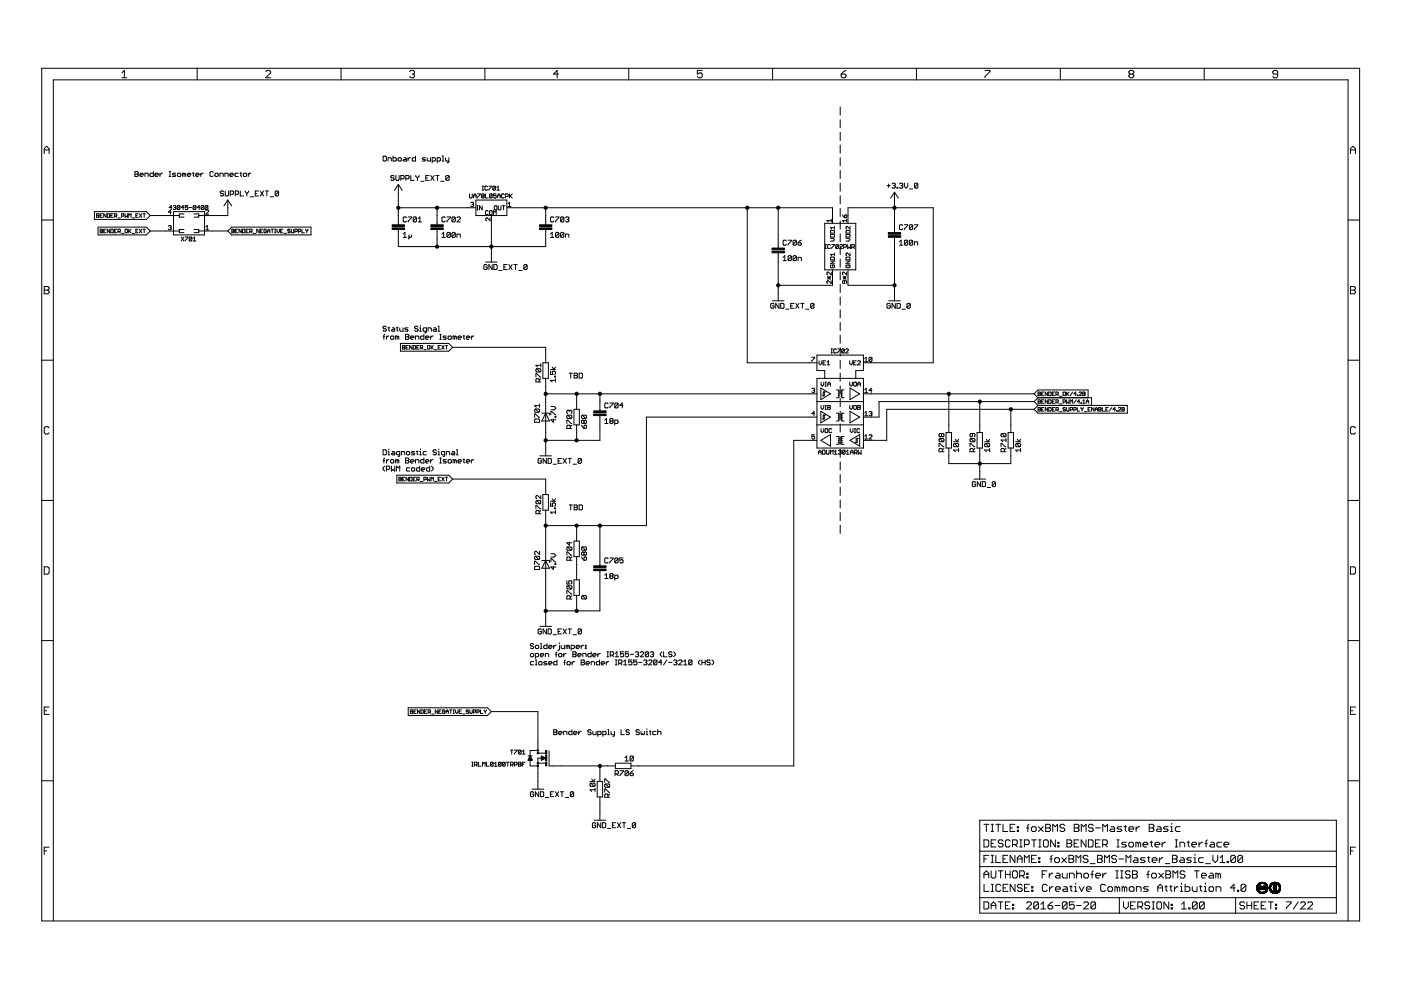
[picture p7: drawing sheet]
<svg xmlns="http://www.w3.org/2000/svg" width="297mm" height="210mm" viewBox="0 0 297 210" stroke-linecap="round" stroke-linejoin="round" font-family="sans-serif">
<g fill="none" stroke="#000" stroke-width=".21">
<path d="M8.8 14.5h279.5v180.8h-279.5zM25.8 15.5l.6-.6v1.6M25.8 16.5h1.1M41.8 14.5v2.4M56.3 15.2l.3-.3h.5l.3 .3v.3l-1.1 1h1.1M72.3 14.5v2.4M86.8 15.2l.3-.3h.5l.3 .3v.3l-.3 .2M87.4 15.7h.2M87.6 15.7l.3 .3v.2l-.3 .3h-.5l-.3-.3M102.8 14.5v2.4M118.4 15.7h-1.1l.8-.8v1.6M133.3 14.5v2.4"/>
<path d="M148.9 14.9h-1.1v.8l.6-.2h.2l.3 .2v.5l-.3 .3h-.5l-.3-.3M163.8 14.5v2.4M178.4 15.7h.7l.3 .3v.2l-.3 .3h-.5l-.2-.3zM179.4 14.9l-.5 .3-.5 .5M194.3 14.5v2.4M208.9 14.9h1v.3l-1 1v.3M224.8 14.5v2.4M239.6 15.7l-.2 .3v.2l.2 .3h.5l.3-.3v-.2l-.3-.3M239.6 15.7l-.2-.2v-.3l.2-.3h.5l.3 .3v.3l-.3 .2M239.6 15.7h.5M255.3 14.5v2.4M270.9 15.7h-.8l-.2-.2v-.3l.2-.3h.5l.3 .3v1l-.3 .3h-.5l-.2-.3"/>
<path d="M9.4 32.6v-1.1l.5-.5 .5 .5v1.1M9.4 31.8h1M28.6 36.4h.5l.2 .2-.2 .3 .2 .4-.2 .1h-.5zM28.6 36.9h.5M29.7 37.1h.7l-.2-.4h-.3l-.2 .2v.4l.5 .1M30.7 37.4v-.7h.6l.1 .2v.5M32.5 36.4v1h-.5l-.2-.1v-.4l.2-.2h.5M32.9 37.1h.7l-.2-.4h-.4l-.1 .2v.4l.5 .1M33.9 36.7v.7M34.4 36.7l-.5 .4M35.9 36.4h.3M35.9 37.4h.3"/>
<path d="M36 36.4v1M37.3 36.7h-.6l-.1 .2 .7 .4-.2 .1h-.5M37.8 36.7h.4l.1 .2v.4l-.1 .1h-.4l-.2-.1zM39 36.9l-.3-.2v.7M39 36.9v.5M39 36.9l.2-.2 .2 .2v.5M39.8 37.1h.6l-.1-.4h-.4l-.1 .2v.4l.1 .1h.4M40.8 36.7h.3M41 36.6v.7l.1 .1M41.5 37.1h.7l-.2-.4h-.3l-.2 .2v.4l.2 .1h.3M42.6 36.7v.7M43.1 36.7l-.5 .4"/>
<path d="M45.2 36.6l-.2-.2h-.3l-.2 .2v.7l.2 .1h.3l.2-.1M45.7 36.7h.4l.2 .2v.4l-.2 .1h-.4l-.1-.1zM46.6 37.4v-.7h.6l.1 .2v.5M47.7 37.4v-.7h.5l.2 .2v.5M48.7 37.1h.7l-.1-.4h-.4l-.2 .2v.4l.2 .1h.4M50.5 36.7h-.5l-.2 .2v.4l.2 .1h.5M50.9 36.7h.3M51.1 36.6v.7l.1 .1M51.8 36.7h.3l.2 .2v.4l-.2 .1h-.3l-.2-.1zM52.6 36.7v.7M53.2 36.7h-.2l-.4 .4M81.4 33.1h.3l.2 .2v.7l-.2 .1h-.3l-.2-.1v-.7z"/>
<path d="M82.3 34.1v-.7h.5l.2 .2v.5M83.3 33.1v1h.6l.1-.1v-.4l-.1-.2h-.6M83.6 37.4l-.2-.2h-.4l-.1 .3 .1 .2h.4l.2 .4-.2 .1h-.4l-.1-.1M83.9 37.2v.9l.2 .1h.4l.1-.1v-.9M84.4 33.6l.5-.2 .2 .2v.4l-.2 .1h-.3l-.2-.1zM84.5 39.1v8.6M84.5 39.1l.8 1.3M84.5 39.1l-.9 1.3M85 37.9h.5l.2-.2v-.3l-.2-.2h-.5v1M85.6 33.4l.6 .2v.5h-.6l-.2-.1 .2-.2h.6M86 37.9h.6l.1-.5-.1-.2h-.6v1M86.5 33.4v.7"/>
<path d="M87 33.4l-.5 .4M87.1 37.2v1h.7M88.1 33.1v1h-.5l-.2-.1v-.4l.2-.2h.5M88.2 37.2l.3 .5M88.5 37.7v.5M88.9 37.2l-.4 .5M89.2 38.4h.7M90.2 33.4h-.5l-.2 .2 .7 .4-.2 .1h-.5M90.3 37.7h.3M90.6 33.4v.6l.2 .1h.5v-.7M91 37.2h-.7v1h.7M91.3 37.2l.7 1"/>
<path d="M91.6 34.1h.6l.1-.1v-.4l-.1-.2h-.6v1.1M92 37.2l-.7 1M92.4 37.2h.7M92.7 34.1h.5l.2-.1v-.4l-.2-.2h-.5v1.1M92.8 37.2v1M93.5 38.4h.6M93.7 33.1h.2v1M93.7 34.1h.4M94.5 33.4v.6l.1 .1h.6M95.2 33.4v.9l-.4 .2M95.2 37.4l-.2-.2-.5 .2v.7M95.2 37.4v.7l-.2 .1-.5-.1"/>
<path d="M95.2 37.4l-.7 .7M102.2 39.5h.3M102.4 39.5v.8M103.4 39.6l-.2-.1-.4 .1v.6l.2 .1 .4-.1M103.7 39.5h.5l-.5 .8M105.1 39.6v.6l-.2 .1-.4-.1M105.1 39.6l-.2-.1-.4 .1v.6M105.1 39.6l-.6 .6M105.3 39.8l.3-.3v.8M178.1 22.7v1.7M178.1 25.4v1.7M178.1 28.1v1.7"/>
<path d="M178.1 30.8v1.7M178.1 33.4v1.8M178.1 36.1v1.7M178.1 38.8v1.7M188.1 39.4h.7M188.4 39v.7M189.1 39l.2-.2h.4l.1 .2-.1 .4M189.5 39.4h.2M189.7 39.4l.1 .1-.1 .4h-.4l-.2-.2M190.2 39.7h.2v.2h-.2zM190.7 39l.2-.2h.3l.2 .2-.2 .4M191.1 39.4h.1"/>
<path d="M191.2 39.4l.2 .1-.2 .4h-.3l-.2-.2M191.8 38.8v.7l.3 .4 .4-.4v-.7M194.6 39l-.2-.2h-.3l-.2 .2v.7M194.6 39v.7l-.2 .2h-.3l-.2-.2M194.6 39l-.7 .7M286.3 31.8h1.1M286.3 32.6v-1.1l.6-.5 .5 .5v1.1M8.8 46.7h2.5M20 44.9h11l.9 .8-.9 .8h-11zM20.5 45.3l.5 .1-.2 .7h-.3zM20.5 45.7h.3M20.8 48.2h10.2l.9 .8-.9 .8h-10.2z"/>
<path d="M21.2 48.6l.5 .1-.1 .7h-.4zM21.2 49h.4M21.2 45.7h.3M21.7 45.3h-.5v.8h.5M22 49h.2M22.5 48.6h-.5v.8h.5M22.5 45.3v.8l-.5-.8v.8M22.8 45.3l.4 .1-.1 .7h-.3zM23.2 48.6v.8l-.4-.8v.8M23.5 48.6l.5 .1-.1 .7h-.4zM23.5 45.7h.2M24 45.3h-.5v.8h.5"/>
<path d="M24.3 49h.2M24.3 45.8h.3l.2-.4-.5-.1v.8M24.5 45.8l.3 .3M24.8 48.6h-.5v.8h.5M25 49.1h.4l.1-.4-.5-.1v.8M25 46.2h.5M25.3 49.1l.2 .3M25.8 49.5h.5M25.8 45.8l.5-.1-.1-.4h-.4v.8M26.5 45.3v.8l.3-.3 .2 .3v-.8M26.6 48.6l.4 .1-.1 .7-.4-.2zM27.3 46.1v-.8l.2 .3 .3-.3v.8"/>
<path d="M27.3 48.6v.8M27.4 49l.4 .4M27.8 48.6l-.5 .5M28 49.5h.6M28 46.2h.6M28.8 49h.3M28.8 45.7h.3M29.3 48.6h-.5v.8h.5M29.3 45.3h-.5v.8h.5M29.5 48.6l.6 .8M29.5 45.3l.6 .8M30.1 48.6l-.6 .8"/>
<path d="M30.1 45.3l-.6 .8M30.3 48.6h.5M30.3 45.3h.5M30.6 45.3v.8M30.6 48.6v.8M31.9 49h6.1M31.9 45.7h6.1M35.7 48l.5-.2 .1 .2-.1 .3M36 48.3h.2M36.2 48.3l.1 .1-.1 .3h-.4l-.1-.1M36.3 45h-.6l.5-.5v.9M36.4 44h-.5l.4-.4v.8"/>
<path d="M36.7 43.7l.4-.1 .2 .1-.2 .3M36.8 44.9h6.6v4.9h-6.6zM37 44h.1M37.1 44l.2 .2-.2 .2-.4-.1M38.1 43.7l-.4-.1-.1 .1v.6M38.1 43.7v.6l-.1 .1-.4-.1M38.1 43.7l-.5 .6M38.4 50.2l.6 .9M39 44h-.6l.4-.4v.8M39 50.2l-.6 .9M39 48.7h-1v.6h1M39 45.4h-1v.6h1"/>
<path d="M39.3 50.2h.5l-.5 .9M39.8 43.6h-.5v.4l.2-.1 .3 .1-.1 .4-.4-.1M40.1 44h.6M40.7 50.4l-.4-.2-.2 .2v.6M40.7 50.4v.6l-.2 .1-.4-.1M40.7 50.4l-.6 .6M41 51.1h.5M41 50.5l.3-.3v.9M41.1 48.7h1v.6h-1M41.1 45.4h1v.6h-1M41.5 43.7l-.4-.1-.1 .1v.6M41.5 43.7v.6l-.1 .1-.4-.1"/>
<path d="M41.5 43.7l-.5 .6M42.1 49h6.2M42.4 44h-.6l.4-.4v.8M43.2 43.7l-.4-.1-.1 .1v.6M43.2 43.7v.6l-.1 .1-.4-.1M43.2 43.7l-.5 .6M43.6 48.1l.3-.3v.9M43.6 48.7h.6M43.6 44.7l.2-.2 .4 .2-.6 .7h.6M44.1 43.7l-.5-.1-.1 .1v.6M44.1 43.7v.6l-.2 .1-.4-.1M44.1 43.7l-.6 .6"/>
<path d="M47.4 40.7l-.2-.2-.5 .2 .2 .3 .5 .2-.2 .4h-.3l-.2-.2M47.8 40.5v.9l.1 .2h.4l.2-.2v-.9M48.3 42.4v3.3h-6.2M48.3 42.4l.8 1.2M48.3 42.4l-.8 1.2M48.8 41.2h.5l.2-.2v-.3l-.2-.2h-.5v1.1M49.1 48.2h16.8v1.6h-16.8l-.8-.8zM49.1 48.6l.6 .1-.2 .7h-.4zM49.1 49h.4M49.9 41.2h.5l.2-.2v-.3l-.2-.2h-.5v1.1M49.9 49h.3M50.4 48.6h-.5v.8h.5"/>
<path d="M50.9 40.5v1.1h.7M51.2 48.6v.8l-.5-.8v.8M51.4 48.6l.5 .1-.1 .7h-.4zM52 40.5l.3 .5M52.2 49h.2M52.3 41v.6M52.7 48.6h-.5v.8h.5M52.7 40.5l-.4 .5M52.9 49.1l.5-.1-.1-.4h-.4v.8M53.1 41.7h.7M53.2 49.1l.2 .3M53.7 49.5h.5"/>
<path d="M54.1 41h.4M54.8 40.5h-.7v1.1h.7M54.9 48.6v.8l-.5-.8v.8M55.2 40.5l.7 1.1M55.2 49h.3M55.7 48.6h-.5v.8h.5M55.9 40.5l-.7 1.1M56.2 40.5h.7M56.5 48.7l-.2-.1-.3 .1 .1 .7 .4-.2v-.2h-.3M56.6 40.5v1.1M56.7 49h.5M56.7 49.4v-.5l.3-.3 .2 .3v.5"/>
<path d="M57.3 41.7h.7M57.5 48.6h.5M57.7 48.6v.8M58.2 48.6h.3M58.2 49.4h.3M58.4 48.6v.8M58.7 48.6v.5l.3 .3 .2-.3v-.5M59.1 40.7l-.2-.2h-.4l-.1 .2v.7M59.1 40.7v.7l-.2 .2h-.4l-.1-.2M59.1 40.7l-.7 .7M59.5 49h.3M60 48.6h-.5v.8h.5"/>
<path d="M60.2 49.5h.5M61.5 48.7l-.1-.1-.4 .1 .1 .3 .4 .1-.1 .3-.4-.2M61.8 48.6l.1 .8 .4-.2v-.6M62.5 49.1h.4l.1-.4-.5-.1v.8M63.3 49.1h.3l.2-.4-.5-.1v.8M64 48.6v.8h.5M64.8 48.6l.2 .4M65 49v.4M65.3 48.6l-.3 .4M84.5 48.7v3.6h31.2v-3.6M84.5 44h16.4M85.5 49.6l.4-.3v1"/>
<path d="M85.5 50.3h.7M86.2 46.2l-.2-.2h-.3l-.2 .2v.7l.2 .2h.3l.2-.2M86.6 46h.6l-.6 1.1M86.7 49.8v.7l-.1 .2M87.2 49.8v.4l-.1 .1-.4-.1M88.3 46.2l-.2-.2h-.3l-.2 .2v.7M88.3 46.2v.7l-.2 .2h-.3l-.2-.2M88.3 46.2l-.7 .7M88.7 47.1h.7M88.7 46.4l.3-.4v1.1M92.7 44v3.7M92.7 48.7v3.6"/>
<path d="M93.7 50.3h.7M93.7 49.6l.4-.3v1M94.4 46.2l-.2-.2-.5 .2v.7l.2 .2h.3l.2-.2M94.8 46h.7v.2l-.7 .7v.2M95.5 49.5v.7l-.2 .1-.5-.1M95.5 49.5l-.2-.2h-.3l-.2 .2v.7M95.5 49.5l-.7 .7M96.5 49.5v.7l-.1 .1-.6-.1M96.5 49.5l-.1-.2h-.4l-.2 .2v.7M96.5 46.2l-.1-.2-.6 .2v.7M96.5 46.2v.7l-.1 .2h-.4l-.2-.2M96.5 49.5l-.7 .7"/>
<path d="M96.5 46.2l-.7 .7M96.9 50.3v-.7h.5l.2 .2v.5M96.9 46.2l.2-.2 .5 .2v.2l-.7 .7h.7M99.5 41.1v.7l.2 .2 .4-.2v-.7M99.8 43l.4-.1 .2 .1-.2 .3M100.1 43.3h.1M100.2 43.3l.2 .2-.2 .3-.4-.2M100.4 41.6h.6M100.4 42v-.6l.3-.3 .3 .3v.6M100.9 42.4h6.6v3.3h-6.6zM101.1 44.5h.3M101.1 43.6h.3"/>
<path d="M101.2 41.1h.6l-.6 .9M101.2 43.6v.9M102.2 41.6h.3M102.2 41.6l-.1-.2 .1-.3 .5 .2-.2 .3M102.2 40.3h.3M102.2 41.6l-.1 .1 .1 .3 .5-.2-.2-.2M102.2 43.6v.9l-.5-.9v.9M102.9 41.1v.9h.6M103 55.6h2.4M103.3 56.3l-.2-.2h-.3l-.2 .2v.7l.2 .1h.3l.2-.1v-.4h-.4M103.5 44.8l-.1-.1-.5 .1v.6l.2 .1 .4-.1M103.9 46.2v.6l-.6-.6-.3 .1v.4l.2 .1"/>
<path d="M103.9 44.7l.5 .1-.2 .7-.4-.1zM104.2 45.7v9.9M104.4 56.1v1l-.7-1v1M104.4 41.3l-.2 .7-.4-.2M104.4 41.3l-.5-.2-.1 .7M104.4 41.3l-.6 .5M104.6 45.5v-.8l.3 .3 .3-.3v.8M104.7 56.1h.5l.2 .2v.7l-.2 .1h-.5zM104.8 43.8l.1-.2 .5 .2v.5l-.2 .2-.4-.2zM105.2 41.1h-.6v.5l.3-.2 .3 .2-.1 .4-.5-.2M105.3 40.3h.6M105.5 41.6h.6"/>
<path d="M105.5 42v-.6l.3-.3 .3 .3v.6M105.6 43.6v.7l.2 .2 .4-.2v-.7M105.8 57.3h.7M106.5 43.6h.6M106.8 43.6v.9M106.8 56.6h.4M106.9 41.3l-.1-.2-.5 .2 .2 .7 .4-.2M107.2 41.7l.6-.1-.2-.5h-.4v.9M107.5 44h69v3.3M107.5 56.1h-.7v1h.7M107.7 43.8h.7M107.7 43.2l.3-.3v.9"/>
<path d="M107.9 56.1l.7 1M108 41.1v.9M108.2 41.6l.4 .4M108.6 56.1l-.7 1M108.6 41.1l-.6 .6M108.9 56.1h.7M109.3 56.1v1M110 57.3h.7M111.8 56.3l-.2-.2h-.4l-.1 .2v.7M111.8 56.3v.7l-.2 .1h-.4l-.1-.1M111.8 56.3l-.7 .7M115.7 44v3.7"/>
<path d="M116.7 49.6l.4-.3v1M116.7 50.3h.7M117.4 46.2l-.2-.2-.5 .2v.7l.2 .2h.3l.2-.2M117.8 46h.7l-.7 1.1M118.5 49.5l-.2-.2h-.3l-.2 .2v.7M118.5 49.5v.7l-.2 .1h-.3l-.2-.1M118.5 49.5l-.7 .7M119.5 49.5v.7l-.1 .1h-.4l-.1-.1M119.5 49.5l-.1-.2h-.4l-.1 .2v.7M119.5 46.2l-.5-.2-.1 .2v.7M119.5 46.2v.7l-.1 .2h-.4l-.1-.2M119.5 49.5l-.6 .7"/>
<path d="M119.5 46.2l-.6 .7M119.9 50.3v-.7h.5l.2 .2v.5M119.9 46.2l.2-.2h.3l.2 .2-.2 .3M120.2 46.5h.2M120.4 46.5l.2 .2-.2 .4h-.3l-.2-.2M158.4 44v32.9h14.8M165 44v8.6M165 53.6v10.2M166 54.6l.4-.4v1.1M166 55.3h.7M166.7 51.1l-.1-.2h-.4l-.2 .2v.7l.2 .2h.4l.1-.2M167.1 50.9h.7l-.7 1.1"/>
<path d="M167.8 54.4v.7l-.2 .2h-.3l-.2-.2M167.8 54.4l-.2-.2h-.3l-.2 .2v.7M167.8 54.4l-.7 .7M168.8 51.1v.7l-.1 .2h-.4l-.2-.2M168.8 51.1l-.1-.2-.6 .2v.7M168.8 54.4v.7l-.1 .2-.6-.2M168.8 54.4l-.1-.2-.6 .2v.7M168.8 54.4l-.7 .7M168.8 51.1l-.7 .7M169.2 51.5h.5l.2 .3-.2 .2h-.3l-.2-.2zM169.2 55.3v-.7h.5l.2 .1v.6M169.9 50.9l-.7 .6"/>
<path d="M174.9 47.3h6.5v9.9h-6.5zM174.9 52.7h.3M174.9 51.8h.3M175.1 51.8v.9M175.5 58.6l.6 .6M175.5 58.9h.6M175.8 58.6v.6M176.1 52l-.2-.2-.4 .2v.6l.1 .1 .5-.1M176.1 50.5h.5l.3 .3-.3 .3h-.5M176.1 58.6l-.6 .6M176.1 55.4h.8l-.8 .5h.8M176.2 48.9h.6l.1 .1v.4h-.8z"/>
<path d="M176.2 49.7h.6l.1 .1v.5h-.8zM176.2 54.5h.6l.1 .1v.5h-.8zM176.2 56.2l-.1 .1 .1 .5h.6l.1-.5-.4-.1v.3M176.2 46.5v.6M176.2 57.7v.6l-.7-.6-.2 .1 .2 .5M176.2 59.5v.6l-.7-.6-.2 .2 .2 .4M176.2 46.8h-.9l.3 .3M176.3 51.8h.6l-.6 .9M176.5 57.2v3.3h-11.5M176.9 48v.6M176.9 53.7v.5M176.9 48.3h-.8l.3 .3"/>
<path d="M176.9 53.9h-.8l.3 .3M177.8 52l-.6 .6M177.8 52l-.2-.2-.4 .2v.6M177.8 52v.6l-.2 .1-.4-.1M178 52l.2-.2 .4 .2-.6 .7h.6M178.1 41.5v1.7M178.1 44.2v1.7M178.1 46.9v1.7M178.1 49.6v1.7M178.1 52.2v1.8M178.1 54.9v1.8M178.1 57.6v1.7"/>
<path d="M178.6 45.6l.5 .6M178.8 58.9h.6M178.8 58.6l.6 .6M178.9 52.4l.6-.1-.2-.5h-.4v.9M179.1 59.5v.5l-.2 .1-.3-.1 .2-.5h.6l.1 .2-.1 .4M179.1 58.6v.6M179.2 45.6l.3 .1-.1 .5h-.3zM179.4 49.8l.7-.1 .1 .6h-.8zM179.4 50.5h.5l.3 .3-.3 .3h-.5M179.4 58.6l-.6 .6M179.4 49l.7-.1 .1 .5h-.8zM179.4 54.6l.7-.1 .1 .6h-.8z"/>
<path d="M179.4 55.4h.8l-.8 .5h.8M179.5 57.7v.6l-.7-.6-.2 .1 .2 .5M179.5 46.8h-.9l.3 .3M179.5 46.5v.6M179.5 56.2l-.1 .1 .1 .5h.6l.1-.5-.4-.1v.3M179.7 51.8v.9l.3-.3 .3 .3v-.9M179.8 47.3v-3.3h18.1v32.9h-14.8M179.8 57.2v3.3h9.9M180.2 48v.6l-.6-.6-.2 .1 .1 .5M180.2 53.7v.5l-.6-.5-.2 .1 .1 .4M180.6 52.4l.5-.1-.1-.5h-.4v.9M180.9 52.4l.2 .3"/>
<path d="M189.7 40.8v8.5M189.7 50.3v13.5M189.7 40.8l.8 1.2M189.7 40.8l-.9 1.2M190.7 51.3l.4-.4v1.1M190.7 52h.7M191.4 47.8l-.2-.2h-.3l-.2 .2v.7l.2 .2h.3l.2-.2M191.7 47.6h.7l-.7 1.1M192.4 51.1v.7l-.1 .2h-.4l-.2-.2M192.4 51.1l-.1-.2h-.4l-.2 .2v.7M192.4 51.1l-.7 .7M192.8 40.1h.7"/>
<path d="M193.5 51.1v.7l-.2 .2h-.3l-.2-.2M193.5 51.1l-.2-.2h-.3l-.2 .2v.7M193.5 47.8l-.2-.2h-.3l-.2 .2v.7M193.5 47.8v.7l-.2 .2h-.3l-.2-.2M193.5 51.1l-.7 .7M193.5 47.8l-.7 .7M193.9 47.6h.7l-.7 1.1M193.9 52v-.7h.5l.2 .2v.5M285.8 46.7h2.5M8.8 76.4h2.5M9.4 60.7h.7l.3 .3v.3l-.3 .2 .3 .3v.2l-.3 .3h-.7zM9.4 61.5h.7"/>
<path d="M81.2 71.4h.4M81.6 70.9l-.2 .2v.8M81.9 69.3l-.2-.1h-.3l-.2 .1 .2 .4h.3l.2 .2-.2 .3h-.3l-.2-.2M81.9 71.2v.7M82.3 69.5h.3M82.4 69.3v.7l.2 .2M82.4 71.2l-.5 .4M82.8 71.4l.5-.2 .2 .2v.4l-.2 .1h-.3l-.2-.1zM83.2 69.5h.3l.2 .2v.5h-.5l-.2-.2 .2-.1h.5M84.1 69.5h.3M84.2 71.4l.2-.2 .2 .2v.5M84.2 71.4l-.3-.2v.7"/>
<path d="M84.2 69.3v.7l.2 .2M84.2 71.4v.5M84.8 69.5v.5l.1 .2h.5v-.7M84.9 72.8h10.2l.9 .8-.9 .9h-10.2zM85.3 73.3l.5 .1-.1 .6h-.4zM85.3 73.6h.4M86 70.9h.5l.2 .2-.2 .3 .2 .4-.2 .1h-.5zM86 71.4h.5M86.1 73.6h.2M86.5 69.5h-.5l-.2 .2 .2 .2h.3l.2 .1-.2 .2h-.5M86.6 73.3h-.5v.7h.5M87 71.6h.8l-.2-.4-.6 .2v.4l.6 .1"/>
<path d="M87.4 73.3v.7l-.6-.7v.7M87.6 73.3l.5 .1-.1 .6h-.4zM88.1 71.9v-.7h.5l.2 .2v.5M88.4 73.6h.2M88.6 69.3l-.1-.1h-.4l-.2 .1 .2 .4h.4l.1 .2-.1 .3h-.4l-.2-.2M88.9 73.3h-.5v.7h.5M89 70.2h.3M89 69.5h.2v.7M89.1 73.8h.4l.1-.4-.5-.1v.7M89.2 69v.2M89.4 73.8l.2 .2M89.9 74.1h.5"/>
<path d="M89.9 70.9v1h-.6l-.1-.1v-.4l.1-.2h.6M90.2 71.6h.7l-.2-.4h-.3l-.2 .2v.4l.2 .1h.3M90.4 70.2h-.5l-.2-.2 .2-.5h.5v.9l-.4 .2M90.6 73.4l.2-.1 .3 .1-.1 .6-.4-.1zM90.8 70.2v-.7h.5l.2 .2v.5M91.3 71.2v.7M91.4 73.3v.7M91.5 73.6l.4 .4M91.8 71.2l-.5 .4M91.9 73.3l-.5 .5M92 69.5h.4l.1 .2v.5h-.5l-.2-.2 .2-.1h.5M92.1 74.1h.5"/>
<path d="M92.9 69.2h.1v1M92.9 70.2h.3M92.9 73.6h.3M93.2 71.9h.4M93.2 70.9h.4M93.4 73.3h-.5v.7h.5M93.4 70.9v1M93.7 73.3l.5 .7M94.2 73.3l-.5 .7M94.4 73.3h.5M94.6 71.2h-.5l-.2 .2 .7 .4-.1 .1h-.6M94.7 73.3v.7"/>
<path d="M95 71.4l.2-.2h.3l.2 .2v.4l-.2 .1h-.3l-.2-.1zM96 73.6h19.7v3.3M96.4 71.4l.2-.2 .2 .2v.5M96.4 71.4l-.3-.2v.7M96.4 71.4v.5M97.1 71.6h.7l-.2-.4h-.3l-.2 .2v.4l.2 .1h.3M98.2 71.2h.3M98.3 71.1v.7l.2 .1M98.9 71.6h.7l-.2-.4-.5 .2v.4l.5 .1M99.9 71.2v.7M100.5 71.2l-.6 .4M113.6 79.9v-.7l1.1 .7"/>
<path d="M113.8 78.2l-.2 .1v.4l.2 .2h.7M113.8 78.2h.7l.2 .1v.4l-.2 .2M113.8 78.2l.7 .7M114.7 77.1v.7M114.7 77.4h-1.1l.4 .4M115.1 76.9h1.2v3.3h-1.2zM116.7 78.7v.7h.5l-.1-.4 .1-.3h.4l.2 .2v.3l-.2 .2M116.7 78.3h1.1M117.1 77.8l.3 .5 .4-.5M117.6 79.8h.2v.1h-.2zM120.7 79.1h.7M121 79.1v1.1"/>
<path d="M121.7 79.1h.6l.1 .2-.1 .3 .1 .4-.1 .2h-.6zM121.7 79.6h.6M122.8 79.1h.5l.2 .2v.7l-.2 .2h-.5zM163.8 63.8h2.4M164.1 64.5l-.2-.2h-.3l-.2 .2v.7l.2 .2h.3l.2-.2v-.3h-.4M165.2 64.3v1.1l-.7-1.1v1.1M165.5 64.3h.6l.1 .2v.7l-.1 .2h-.6zM166.6 65.6h.7M167.6 64.9h.4M168.3 64.3h-.7v1.1h.7M168.7 64.3l.7 1.1M169.4 64.3l-.7 1.1"/>
<path d="M169.8 64.3h.7M170.1 64.3v1.1M170.8 65.6h.7M172.1 75.8h.6l-.6 .9M172.6 64.5l-.2-.2-.5 .2v.7M172.6 64.5v.7l-.2 .2-.5-.2M172.6 64.5l-.7 .7M173.7 76.5v.6l.2 .3 .3-.3v-.6M174.5 76.9h.3M175.1 76.5h-.6v.9h.6M175.4 77.4h.5M175.4 76.8l.2-.3v.9"/>
<path d="M176.2 74.8h.3M176.2 74h.3M176.3 74v.8M177.3 74.1l-.1-.1-.4 .1v.6l.1 .1 .4-.1M177.6 74h.6l-.6 .8M178.1 60.3v1.7M178.1 63v1.7M178.1 65.7v1.7M178.1 68.4v1.7M178.1 71.1v1.7M178.1 73.7v1.8M178.1 76.4v1.7"/>
<path d="M178.1 79.1v1.7M179 74.1l-.1-.1-.4 .1v.6M179 74.1l-.1 .7-.4-.1M179 74.1l-.5 .6M179.3 74.1l.2-.1 .4 .1-.6 .7h.6M180.1 76.5v.6l.3 .3 .3-.3v-.6M181 76.9h.3M181.6 76.5h-.6v.9h.6M181.8 76.6l.2-.1 .4 .1-.6 .8h.6M183.3 76.1l.3-.3v.9M183.3 76.7h.7M184.9 75.9v.6l-.2 .2-.4-.2"/>
<path d="M184.9 75.9l-.5-.1-.1 .1v.6M184.9 75.9l-.6 .6M188.4 63.8h2.5M188.8 64.5l-.2-.2h-.4l-.1 .2v.7l.1 .2h.4l.2-.2v-.3h-.4M189.8 64.3v1.1l-.7-1.1v1.1M190.2 64.3h.5l.2 .2v.7l-.2 .2h-.5zM191.2 65.6h.7M193 64.5l-.2-.2h-.3l-.2 .2v.7M193 64.5v.7l-.2 .2h-.3l-.2-.2M193 64.5l-.7 .7M285.8 76.4h2.5M286.3 60.7h.8l.3 .3v.3l-.3 .2 .3 .3v.2l-.3 .3h-.8z"/>
<path d="M286.3 61.5h.8M10.4 90.7l-.3-.2h-.5l-.2 .2v1.1l.2 .2h.5l.3-.2M81.2 95.4h.5l.2 .2v.7l-.2 .1h-.5zM81.2 97.6h.4M81.6 98.8l-.4 .4v.3l.4 .4M81.6 97.1l-.2 .2v.9M81.9 99.5h.5l.2-.1v-.4l-.2-.2h-.5v1.1M81.9 97.5v.7M82.3 95.7h.1v.7M82.3 96.4h.3M82.4 95.2v.2M82.4 97.5l-.5 .3"/>
<path d="M82.8 97.6l.2-.1h.3l.2 .5-.2 .2h-.3l-.2-.2zM83 98.8v1.1l.3-.4 .4 .4v-1.1M83.2 95.7l.5 .2v.5h-.5l-.2-.1 .2-.2h.5M84.1 99.9v-1.1l.3 .4 .4-.4v1.1M84.2 97.6v.6M84.2 97.6l-.3-.1v.7M84.2 97.6l.2-.1 .2 .1v.6M84.8 96.4h-.6l-.1-.1v-.4l.1-.2h.6v.9l-.4 .2M85.1 96.4v-.7h.5l.2 .2v.5M86 97.1h.5l.2 .2-.2 .3 .2 .4-.2 .2h-.5zM86 97.6h.5M86.2 95.9l.1-.2h.4l.2 .2v.4l-.2 .1h-.4l-.1-.1z"/>
<path d="M86.9 99.2h-.6l-.1 .2v.3l.1 .2h.6M87 97.8h.8l-.2-.3h-.4l-.2 .1v.4l.2 .2h.4M87.4 99.2h.4l.1 .2v.3l-.1 .2h-.4l-.2-.2v-.3zM87.9 95.7h-.5l-.2 .2 .7 .4-.1 .1h-.6M88.1 98.2v-.7h.5l.2 .1v.6M88.3 95.7h.3M88.5 95.6v.7l.1 .1M89 98.8v1.1h-.5l-.2-.2v-.3l.2-.2h.5M89 95.7h.2v.7M89 96.4h.3M89.2 95.2v.2M89.3 99.5h.7l-.1-.3h-.4l-.2 .2v.3l.2 .2h.4"/>
<path d="M89.9 97.1v1.1h-.6l-.1-.6 .1-.1h.6M90.2 97.8h.7l-.2-.3h-.3l-.2 .1 .2 .6h.3M90.4 95.7h-.5l-.2 .2v.4l.2 .1h.5M91.1 98.8v1.1h-.5l-.2-.2v-.3l.2-.2h.5M91.3 97.5v.7M91.5 98.8l.3 .4v.3l-.3 .4M91.8 97.5h-.2l-.3 .3M92.5 95.6l-.1-.2h-.4l-.2 .3 .2 .2h.4l.1 .4-.1 .1h-.4l-.2-.1M92.9 95.7h.1v.7M92.9 96.4h.3M93 95.2v.2M93.2 98.2h.4"/>
<path d="M93.2 97.1h.4M93.4 97.1v1.1M94.3 96.4h-.6l-.1-.1v-.4l.1-.2h.6v.9l-.4 .2M94.6 96.4v-.7h.6l.1 .2v.5M94.6 97.5h-.5l-.2 .1 .7 .4-.1 .2h-.6M95.2 97.5h.3l.2 .1-.2 .6h-.3l-.2-.2zM95.9 95.7h.3l.2 .2v.5h-.5l-.2-.1 .2-.2h.5M96.4 97.6l.2-.1 .2 .1v.6M96.4 97.6l-.3-.1v.7M96.4 97.6v.6M96.8 96.4h.3M96.8 95.4h.1v1"/>
<path d="M97.1 97.8h.7l-.2-.3h-.3l-.2 .1 .2 .6h.3M98.2 97.5h.3M98.3 97.3v.7l.2 .2M98.9 97.8h.7l-.2-.3h-.3l-.2 .1v.4l.2 .2h.3M99.9 97.5v.7M100.5 97.5l-.6 .3M113.3 88.5v-.7l1.1 .7M113.3 89l.2-.2h.7l.2 .2v.5h-1.1zM113.5 86.7h.7l.2 .2v.3l-.2 .2M113.5 86.7l-.2 .2v.3l.2 .2h.7M113.5 86.7l.7 .7M114.3 81v-.5l-.1-.2h-.4l-.2 .2v.5h1.1"/>
<path d="M114.4 85.7v.7M114.4 86h-1.1l.4 .4M114.4 96.6h2.5M114.7 80.3l-.4 .3M114.8 97.4l-.2-.2-.5 .2v.7l.2 .1h.3l.2-.1v-.4h-.4M114.9 87.6h1.6v.4M115.7 87.6l.8 1.7h-1.6zM115.7 83.5h57.5M115.7 80.2v16.4M115.8 97.2v1l-.7-1v1M116.2 97.2h.5l.2 .2v.7l-.2 .1h-.5zM116.8 87.9v-.7l1.1 .7"/>
<path d="M116.8 86.2h.7l.4 .3-.4 .4h-.7M117.3 98.4h.7M117.3 88.8v.7l-.5-.5h1.1M117.7 88.3h.2v.2h-.2zM117.8 80.6h-1.1l.4 .4M117.8 80.3v.7M118.3 97.7h.4M119 97.2h-.7v1h.7M119.4 97.2l.7 1M120.1 97.2l-.7 1M120.2 89.8v-.7l1 .7M120.4 88l-.2 .2v.4l.2 .1h.7"/>
<path d="M120.4 88h.7l.1 .2v.4l-.1 .1M120.4 88l.7 .7M120.5 97.2h.7M120.7 87.1l-.2-.1-.3 .1v.4l.2 .2M120.7 87.1l.2-.1 .3 .1v.4l-.1 .2M120.7 87.1v.2M120.8 97.2v1M120.9 90.8v-.5l-.2-.2-.5 .2v.5h1M121.2 90.1l-.3 .4M121.5 98.4h.7M121.7 86.8h1.1v3.3h-1.1zM122.3 83.5v3.3"/>
<path d="M122.3 90.1v3.3M123.3 97.4v.7l-.2 .1h-.4l-.1-.1M123.3 97.4l-.2-.2h-.4l-.1 .2v.7M123.3 97.4l-.7 .7M123.3 90.1l.5 .7M123.5 88h.7l.2 .2v.4l-.2 .1M123.5 88l-.2 .2v.4l.2 .1h.7M123.5 88l.7 .7M123.8 89.3l.2-.2 .4 .2v.3l-.2 .2-.4-.2M123.8 89.3v.3M123.8 89.3l-.1-.2-.4 .2v.3l.2 .2 .3-.2M124 90.1l.4 .2v.4l-.2 .1h-.4v-.5z"/>
<path d="M127.2 83.5v3.6M127.2 88.1v5.3h-11.5M128.2 89.8h.7M128.2 89.1l.4-.4v1.1M128.9 85.6l-.1-.2h-.4l-.2 .2v.7l.2 .2h.4l.1-.2M129.3 85.4h.7l-.7 1.1M129.5 89.3l-.2 .1 .2 .4h.3l.2-.2-.2-.3M129.5 89.3l-.2-.2 .2-.4h.3l.2 .2-.2 .4M129.5 89.3h.3M130.3 89.8h.6l.1-.2-.1-.5h-.6v1M131 85.6l-.1-.2h-.4l-.2 .2v.7M131 85.6v.7l-.1 .2h-.4l-.2-.2"/>
<path d="M131 85.6l-.7 .7M132.1 86h-.7l.5-.6v1.1M172.1 82.5l.5-.2 .1 .2-.1 .3M172.4 82.8h.2M172.6 82.8l.1 .1-.1 .3-.5-.1M172.7 87.7h-.6l.5-.5v1M172.7 92.2h-.6v.4l.3-.1 .3 .1-.1 .5-.5-.2M173.2 85.2h9.9M173.2 80.2h9.9v14.8h-9.9zM173.2 90.1h9.9M173.2 93.4h-4.9v69h-34.5M173.2 88.4h-36.1v23h-21.4"/>
<path d="M173.5 96.3v-.6l.3-.3 .3 .3v.6M173.5 95.9h.6M174 93.4l2.1-1.3v2.5zM174 82.3l2.1 1.2-2.1 1.2zM174 87.2l2.1 1.2-2.1 1.3zM174.1 81v.6l.2 .3 .3-.3v-.6M174.1 86v.5l.2 .3 .3-.3v-.5M174.1 90.9v.5l.2 .3 .3-.3v-.5M174.4 95.4h.4l.1 .2v.6l-.1 .1h-.4zM174.8 88v.8h-.5M174.8 83.1v.8h-.5M174.9 80.2v-1.6h-1.7v-3.3h9.9v3.3h-1.7v1.6"/>
<path d="M174.9 86h.3M174.9 91l.2-.1 .4 .1v.6l-.2 .1-.4-.1zM174.9 81.9h.3M174.9 81h.3M174.9 86.8h.3M175 83.1h-.5v.8M175 88h-.5v.8M175.1 81v.9M175.1 86v.8M175.2 95.4v.8l.2 .1 .4-.1v-.8M175.5 81.9v-.6l.3-.3 .3 .3v.6M175.5 86l.6 .1-.2 .3 .2 .3-.2 .1h-.4z"/>
<path d="M175.5 86.4h.4M175.5 81.4h.6M176.1 96.3v-.9l.2 .3 .3-.3v.9M176.3 91l-.1-.1-.4 .1v.6l.1 .1 .4-.1M176.9 96.3h.6M176.9 95.7l.3-.3v.9M177.3 82.7h.5l.1 .2-.2 .2 .2 .2-.2 .2 .2 .2-.2 .2 .2 .3-.6 .1M177.3 87.6h.5l.1 .2-.2 .2 .2 .2-.2 .2 .2 .2-.2 .2 .2 .4-.6 .1M177.3 92.5l.5 .1 .1 .2-.2 .1 .2 .3-.2 .2 .2 .2-.2 .2 .2 .3-.6 .1M177.8 95.6l.4-.2 .1 .2-.1 .3M178 95.9h.2M178.1 81.8v1.7"/>
<path d="M178.1 84.5v1.7M178.1 87.2v1.7M178.1 89.9v1.7M178.1 92.6v1.7M178.1 95.2v1.8M178.1 97.9v1.8M178.2 95.9l.1 .1-.1 .3-.4-.1M179 82.7h-.5l-.1 .2 .2 .2-.2 .2 .2 .2-.2 .1 .2 .3-.2 .1v.2l.6 .1M179 87.6h-.5l-.1 .2 .2 .2-.2 .2 .2 .2-.2 .1 .2 .3-.2 .1v.3l.6 .1M179 92.5l-.5 .1-.1 .2 .2 .1-.2 .3 .2 .2-.2 .1 .2 .3-.2 .1v.2l.6 .1M179.2 95.6v.6l-.2 .1-.4-.1M179.2 95.6l-.2-.2-.4 .2v.6"/>
<path d="M179.2 95.6l-.6 .6M179.5 96.3h.5M179.5 95.7l.2-.3v.9M180.1 81v.6l.3 .3 .3-.3v-.6M180.1 86v.5l.3 .3 .3-.3v-.5M180.2 93.4l2.1-1.3v2.5zM180.2 82.3l2.1 1.2-2.1 1.2zM180.2 87.2l2.1 1.2-2.1 1.3zM180.3 90.9v.5l.3 .3 .2-.3v-.5M180.3 95.9h.6M180.3 96.3v-.6l.3-.3 .3 .3v.6M181 86.1l.1-.1 .5 .1-.2 .7-.4-.1z"/>
<path d="M181 81.2l.1-.2 .5 .2-.2 .7-.4-.2zM181.1 91.7h.3M181.1 90.9h.3M181.1 96l.6-.1-.1-.5h-.5v.9M181.3 90.9v.8M181.4 96l.3 .3M181.8 92.9v.9h-.5M181.8 86l.6 .1-.1 .7h-.5zM181.8 86.4h.5M181.8 81.4h.6M181.8 81.9v-.6l.3-.3 .3 .3v.6M182 95.4v.9l.3-.3 .3 .3v-.9"/>
<path d="M182 92.9h-.5v.9M182.3 91l-.2-.1-.4 .1 .1 .7 .5-.1M183.1 83.5h36.1M183.3 83.2h.7M183.3 92.5l.3-.3v.9M183.3 82.6l.3-.3v.9M183.3 87.6l.3-.4v1M183.3 93.1h.7M183.3 88.2h.7M184.3 87.4l.4-.2 .2 .2-.2 .3M184.3 92.3l.1-.1 .5 .1v.2l-.6 .6h.6M184.6 87.7h.1"/>
<path d="M184.7 87.7l.2 .2-.2 .3-.4-.2M184.9 82.8h-.6l.4-.5v.9M199.1 94.7v-.7l1 .7M199.3 93l-.2 .1v.4l.2 .2h.7M199.3 93h.7l.1 .1v.4l-.1 .2M199.3 93l.7 .7M199.6 92.1l-.2-.2-.3 .2v.3l.2 .2 .3-.2M199.6 92.1l.2-.2 .3 .2v.3l-.1 .2-.4-.2M199.6 92.1v.3M199.8 95.8v-.6l-.2-.1h-.3l-.2 .1v.6h1M200.1 95.1l-.3 .3M200.6 91.7h1.1v3.3h-1.1z"/>
<path d="M201.2 95v3.3h13.1v-3.3M201.2 83.5v8.2M202.2 93.7h1M202.4 94l-.2 .2v.4l.2 .1h.7M202.4 94h.7l.1 .2v.4l-.1 .1M202.4 94l.7 .7M202.5 93.1l.4 .6 .3-.6M203.2 95.4h-1l.3 .4M203.2 95.1v.7M205.7 94.7v-.7l1 .7M205.8 93l-.1 .1v.4l.1 .2h.7M205.8 93h.7l.2 .1v.4l-.2 .2"/>
<path d="M205.8 93l.7 .7M206.2 91.9v.5l-.2 .2-.3-.2v-.3l.1-.2h.7l.2 .2v.3l-.2 .2M206.4 95.8v-.6l-.2-.1-.5 .1v.6h1M206.7 95.1l-.3 .3M207.2 91.7h1.1v3.3h-1.1zM207.7 85.2v6.5M207.7 95v6.6M208.8 93.7h1M208.9 94l-.1 .2v.4l.1 .1h.8M208.9 94h.8l.1 .2v.4l-.1 .1M208.9 94l.8 .7M209.1 93.1l.4 .6 .3-.6"/>
<path d="M209.8 95.4h-1l.3 .4M209.8 95.1v.7M212.2 94.7v-.7l1.1 .7M212.4 91.9l-.2 .2v.3l.2 .2h.7M212.4 91.9h.7l.2 .2v.3l-.2 .2M212.4 91.9l.7 .7M212.9 95.8v-.6l-.1-.1h-.4l-.2 .1v.6h1.1M213.3 95.1l-.4 .3M213.3 93.3h-1.1l.4 .4M213.3 93v.7M213.7 91.7h1.2v3.3h-1.2zM214.3 86.8v4.9"/>
<path d="M215.3 93.7h1.1M215.5 94h.7l.2 .2v.4l-.2 .1M215.5 94l-.2 .2v.4l.2 .1h.7M215.5 94l.7 .7M215.7 93.1l.3 .6 .4-.6M216.4 95.4h-1.1l.4 .4M216.4 95.1v.7M219.2 86.8h-31.2v6.6h-4.9M219.2 83.5l.9-.8h10.6v1.6M219.2 83.5l.9 .8M219.2 85.2l.9 .8M219.2 85.2h-32.8v3.2h-3.3"/>
<path d="M220.1 84.3l-.9 .9M220.1 86h18.9v1.6h-18.9l-.9-.8M220.1 86l-.9 .8M220.1 84.3h11.3v1.7M220.1 83.1l.5 .1-.1 .7h-.4zM220.1 84.8l.5 .1-.1 .6h-.4zM220.1 86.4l.5 .1-.1 .7h-.4zM220.1 86.8h.4M220.1 83.5h.4M220.1 85.2h.4M220.9 86.8h.2M220.9 83.5h.2"/>
<path d="M220.9 85.2h.2M221.4 86.4h-.5v.8h.5M221.4 83.1h-.5v.8h.5M221.4 84.8h-.5v.7h.5M222.1 83.1v.8l-.5-.8v.8M222.1 84.8v.7l-.5-.7v.7M222.1 86.4v.8l-.5-.8v.8M222.4 86.4l.5 .1-.2 .7h-.3zM222.4 83.1l.5 .1-.2 .7h-.3zM222.4 84.8l.5 .1-.2 .6h-.3zM223.1 86.8h.3M223.1 83.5h.3"/>
<path d="M223.1 85.2h.3M223.6 86.4h-.5v.8h.5M223.6 83.1h-.5v.8h.5M223.6 84.8h-.5v.7h.5M223.9 85.3h.4l.1-.4-.5-.1v.7M223.9 86.9l.5-.1-.1-.4h-.4v.8M223.9 83.6h.4l.1-.4-.5-.1v.8M224.1 86.9l.3 .3M224.1 83.6l.3 .3M224.1 85.3l.3 .2M224.6 87.3h.5M224.6 84h.5"/>
<path d="M224.6 85.6h.5M225.4 85.3h.4l.1-.4-.5-.1v.7M225.5 83.1l.4 .1-.1 .7-.4-.1zM225.9 86.5l-.4-.1-.1 .3 .4 .1 .1 .2-.1 .2-.4-.2M226.1 86.4l.2 .8 .4-.2v-.6M226.1 83.1v.8M226.1 84.8v.7l.3-.2 .3 .2v-.7M226.3 83.5l.4 .4M226.7 83.1l-.6 .5M226.9 86.9l.5-.1-.1-.4h-.4v.8M226.9 85.5v-.7l.3 .2 .2-.2v.7M227.4 83.1l-.5 .8"/>
<path d="M227.7 86.9l.5-.1-.2-.4h-.3v.8M228.2 83.5h-.5l.3-.4v.8M228.2 84.8l-.5 .7M228.4 86.4v.8h.5M228.4 83.8l.1 .1zM228.8 83.2l.1-.1 .4 .1-.5 .7h.5M228.9 85.2h-.5l.4-.4v.7M229.2 85.4l.1 .1zM229.2 86.4l.2 .4M229.4 86.8v.4M229.6 83.1l.5 .1-.2 .7h-.3zM229.6 83.5h.3"/>
<path d="M229.6 85.5h.5M229.6 85l.2-.2v.7M229.7 86.4l-.3 .4M229.9 87.3h.5M230.3 85.5v-.5l.3-.2 .2 .2v.5M230.3 85.2h.5M230.7 86.8h.2M231.2 86.4h-.5v.8h.5M231.9 86.4v.8l-.5-.8v.8M232.2 86.8h.5M232.2 87.2v-.5l.3-.3 .2 .3v.5M233 86.4l.5 .1-.2 .7h-.3z"/>
<path d="M233 86.8h.3M233.7 86.4v.8h.5M234.5 86.8h.2M235 86.4h-.5v.8h.5M235.7 86.4l-.5 .8M236.5 86.8h-.5l.4-.4v.8M236.7 87l.2 .2zM237.1 86.5l.2-.1 .3 .1-.5 .7h.5M237.9 86.4l.5 .1-.1 .7h-.4zM237.9 86.8h.4M287.4 90.7l-.3-.2h-.5l-.3 .2v1.1l.3 .2h.5l.3-.2M8.8 106.1h2.5"/>
<path d="M84.1 100.8h11l.9 .8-.9 .8h-11zM84.6 101.2l.5 .1-.1 .7h-.4zM84.6 101.6h.4M85.3 101.6h.3M85.8 101.2h-.5v.8h.5M86.6 101.2v.8l-.5-.8v.8M86.8 101.2l.6 .1-.2 .7h-.4zM87.6 101.6h.3M88.1 101.2h-.5v.8h.5M88.4 101.7l.5-.1-.1-.4h-.4v.8M88.6 101.7l.3 .3M89.1 102.1h.5"/>
<path d="M89.9 101.7h.4l.1-.4-.5-.1v.8M90.6 101.2v.8l.3-.3 .2 .3v-.8M91.4 102v-.8l.3 .3 .2-.3v.8M92.1 102.1h.5M92.9 101.6h.3M93.4 101.2h-.5v.8h.5M93.7 101.2l.5 .8M94.2 101.2l-.5 .8M94.4 101.2h.5M94.7 101.2v.8M96 101.6h19.7v3.3M113.3 119.7v-.7l1.1 .7"/>
<path d="M113.5 117.9h.7l.2 .2v.4l-.2 .1M113.5 117.9l-.2 .2v.4l.2 .1h.7M113.5 117.9l.7 .7M113.6 107.9v-.7l1.1 .7M113.8 106.1l-.2 .2v.3l.2 .2h.7M113.8 106.1l.7 .7M113.8 106.1h.7l.2 .2v.3l-.2 .2M114.3 108.9v-.5l-.1-.2h-.4l-.2 .2v.5h1.1M114.4 116.9v.7l-.7-.7-.4 .2v.3l.2 .2M114.7 105.1v.6l-.7-.6-.4 .1v.4l.2 .1M114.7 108.2l-.4 .4M114.9 118.8h1.6v.5"/>
<path d="M115.1 104.9h1.2v3.3h-1.2zM115.7 108.2v24.6M115.7 118.8l.8 1.7h-1.6zM116.7 106.6v.7h.5l-.1-.3 .1-.4h.4l.2 .2v.4l-.2 .1M116.7 106.3h1.1M116.8 119.2v-.7l1.1 .7M116.8 117.4h.7l.4 .4-.4 .3h-.7M117.1 105.7l.3 .6 .4-.6M117.6 107.7h.2v.2h-.2zM117.7 119.5h.2v.2h-.2zM117.8 108.2v.7M117.8 108.6h-1.1l.4 .3"/>
<path d="M120.2 117.7v-.7l1 .7M120.4 116l-.2 .1v.4l.2 .2h.7M120.4 116h.7l.1 .1v.4l-.1 .2M120.4 116l.7 .7M120.7 107.1h.7M120.7 114.9v.7l-.5-.5h1M120.9 118.8v-.5l-.2-.2-.5 .2v.5h1M121 107.1v1M121.2 118.1l-.3 .3M121.7 114.7h1.1v3.3h-1.1zM121.7 107.1h.6l.1 .1-.1 .4 .1 .3-.1 .2h-.6zM121.7 107.6h.6"/>
<path d="M122.3 111.4v3.3M122.3 118v4.9M122.8 107.1h.5l.2 .1v.7l-.2 .2h-.5zM123.3 118.1l.5 .7M123.5 116h.7l.2 .1v.4l-.2 .2M123.5 116l-.2 .1v.4l.2 .2h.7M123.5 116l.7 .7M123.8 117.2l.2-.2 .4 .2v.4l-.2 .1-.4-.1M123.8 117.2v.4M123.8 117.2l-.1-.2-.4 .2v.4l.2 .1 .3-.1M124 118.1l.4 .2v.3l-.2 .2h-.4v-.5zM127.2 111.4v8.6"/>
<path d="M128.9 118.5l-.1-.2h-.4l-.2 .2v.7l.2 .2h.4l.1-.2M129.3 118.3h.7l-.7 1.1M131 118.5l-.1-.2h-.4l-.2 .2v.7M131 118.5v.7l-.1 .2h-.4l-.2-.2M131 118.5l-.7 .7M132.1 118.3h-.7v.5l.5-.1 .2 .1v.4l-.2 .2-.5-.2M178.1 100.6v1.7M178.1 103.3v1.7M178.1 106v1.7M178.1 108.7v1.7M178.1 111.4v1.7M206.5 101.6h2.5"/>
<path d="M206.8 102.3l-.1-.2h-.4l-.2 .2v.7l.2 .2h.4l.1-.2v-.3h-.3M207.9 102.1v1.1l-.7-1.1v1.1M208.3 102.1h.5l.2 .2v.7l-.2 .2h-.5zM209.3 103.4h.7M211.1 102.3l-.2-.2h-.4l-.1 .2v.7M211.1 102.3v.7l-.2 .2h-.4l-.1-.2M211.1 102.3l-.7 .7M285.8 106.1h2.5M8.8 135.8h2.5M9.4 120.2h.7l.3 .2v1.1l-.3 .2h-.7zM112.6 138.6l.6 .1v.4l-.2 .2h-.4l-.1-.2v-.4zM113.2 136.7l-.2-.2h-.4l-.1 .3 .1 .2h.4l.2 .4-.2 .1h-.4l-.1-.1"/>
<path d="M113.3 120.2l.2-.1h.7l.2 .1v.6h-1.1zM113.5 139.3h.5l.2-.2v-.4l-.2-.1h-.5v1M113.5 139.9h.2v1.1M113.7 136.8l.5 .2v.4l-.2 .1h-.3l-.2-.1v-.4zM114.4 132.8h2.5M114.6 138.9h.7l-.2-.3h-.4l-.1 .1 .1 .6h.4M114.6 136.5h.1v1M114.6 137.5h.3M114.8 133.5l-.2-.2-.5 .2v.7l.2 .2h.3l.2-.2v-.3h-.4M115.6 139.3v-.7h.6l.1 .1v.6M115.8 133.3v1.1l-.7-1.1v1.1M116 136.5v1h-.6l-.1-.1v-.4l.1-.2h.6"/>
<path d="M116.2 133.3h.5l.2 .2v.7l-.2 .2h-.5zM116.3 137.2h.7l-.1-.4h-.4l-.2 .2v.4l.2 .1h.4M117.3 134.6h.7M117.3 120.1v.7l-.5-.6h1.1M117.4 136.8v.7M117.8 138.7h.3M117.9 136.8l-.5 .4M118.1 139.9v1.1h-.5l-.2-.2v-.4l.2-.1h.5M118.1 138.2l-.2 .2v.9M118.3 133.9h.4M118.6 138.6h.4l.1 .1-.1 .6h-.4l-.2-.2v-.4zM118.6 136.8v.9l-.3 .2"/>
<path d="M118.6 136.3v.2M119 136.8v.6l.2 .1h.5v-.7M119 133.3h-.7v1.1h.7M119.4 133.3l.7 1.1M119.5 138.6v.7M119.9 139.9l-.2 .2v.9M120 138.6l-.5 .3M120.1 133.3l-.7 1.1M120.2 123.1v.7h.5l-.2-.3 .2-.4h.4l.1 .2v.4l-.1 .1M120.2 125.9v-.7l1 .7M120.4 124.2h.7l.1 .2v.3l-.1 .2M120.4 124.2l-.2 .2v.3l.2 .2h.7"/>
<path d="M120.4 124.2l.7 .7M120.4 137l-.4-.2v.7M120.4 137v.5M120.4 137l.2-.2 .1 .2v.5M120.5 133.3h.7M120.8 133.3v1.1M120.9 127v-.5l-.2-.2-.5 .2v.5h1M121.1 137.5h.5l.2-.1v-.4l-.2-.2h-.5v1.1M121.2 126.3l-.3 .4M121.5 138.2h.5l.2 .2-.2 .3 .2 .4-.2 .2h-.5zM121.5 138.7h.5M121.5 134.6h.7"/>
<path d="M121.7 122.9h1.1v3.3h-1.1zM122.2 137.2h.7l-.2-.4-.5 .2v.4l.5 .1M122.3 126.2v3.3M122.5 138.9h.7l-.2-.3h-.3l-.2 .1 .2 .6h.3M123.2 136.8v.7M123.2 139.9h.5l.2 .2-.2 .3 .2 .4-.2 .2h-.5zM123.3 133.5l-.2-.2h-.4l-.1 .2v.7M123.3 133.5l-.7 .7M123.3 133.5v.7l-.2 .2h-.4l-.1-.2M123.5 126.3h.7l.2 .2v.3l-.2 .2M123.5 126.3l-.2 .2v.3l.2 .2h.7M123.5 126.3l.7 .7"/>
<path d="M123.6 139.3v-.7h.5l.2 .1v.6M123.7 136.8l-.5 .4M124.1 136.8h.2v.2h-.2zM124.1 137.4h.2v.1h-.2zM125.3 138.2v1.1h-.5l-.2-.6 .2-.1h.5M125.7 138.9h.7l-.2-.3-.5 .1v.4l.2 .2h.3M126.7 138.6v.7M127.1 139.9v1.1h-.5l-.2-.2v-.4l.2-.1h.5M127.2 121v8.5h-11.5M127.3 138.6l-.6 .3M128.2 121.9l.4-.3v1.1M128.2 122.7h.7"/>
<path d="M128.7 139.3h.4M128.7 138.2h.4M128.9 138.2v1.1M129.4 138.9h.5l.2-.2v-.3l-.2-.2h-.5v1.1M129.5 122.1l-.2-.2 .2-.3h.3l.2 .2-.2 .3M129.5 122.1l-.2 .2 .2 .4h.3l.2-.2-.2-.4M129.5 122.1h.3M129.8 138.9l.3 .4M130.3 122.7h.6l.1-.2-.1-.6h-.6v1.1M130.5 139.3h.7M130.5 138.6l.3-.4v1.1M130.5 139.9h.3"/>
<path d="M130.6 139.9v1.1M132.2 138.2h-.7v.5l.4-.1 .3 .1v.4l-.2 .2h-.3l-.2-.2M133.3 138.2h-.7v.5l.3-.1 .4 .1v.4l-.2 .2h-.3l-.2-.2M133.6 138.7h.7M134 139.9h-.7v.5l.3-.1 .4 .1v.4l-.2 .2h-.3l-.2-.2M134.7 138.4l.2-.2h.3l.2 .2-.2 .3M135 139.9h-.7v.5l.4-.1 .3 .1v.4l-.1 .2h-.4l-.2-.2M135 138.7h.2M135.2 138.7l.2 .2-.2 .4h-.3l-.2-.2M135.8 138.4l.1-.2h.4l.2 .2v.2l-.7 .7h.7M137.5 138.4l-.1-.2h-.4l-.2 .2v.7M137.5 138.4v.7l-.1 .2h-.4l-.2-.2"/>
<path d="M137.5 138.4l-.7 .7M137.9 138.4l.1-.2h.4l.2 .2-.2 .3M138.2 138.7h.2M138.4 138.7l.2 .2-.2 .4h-.4l-.1-.2M140.4 138.2l-.4 .4v.3l.4 .4M140.7 138.2v1.1h.7M141.4 139.9l-.7 1.1M142.5 138.4l-.2-.2-.5 .2 .1 .3 .6 .2-.2 .4h-.4l-.1-.2M142.8 138.2l.4 .4v.3l-.4 .4M148.5 139.9l-.4 .4v.3l.4 .4M148.8 139.9v1.1M149.5 139.9v1.1"/>
<path d="M150.9 139.9l.4 .4v.3l-.4 .4M285.8 135.8h2.5M286.3 120.2h.8l.3 .2v1.1l-.3 .2h-.8zM9.4 150.7h.5M10.4 149.9h-1v1.6h1M86.6 150.1h16.8l.8 .8-.8 .8h-16.8zM87 150.5l.5 .1-.1 .7h-.4zM87 150.9h.4M87.8 150.9h.2M88.3 150.5h-.5v.8h.5M89 150.5v.8l-.5-.8v.8M89.3 150.5l.5 .1-.2 .7h-.3z"/>
<path d="M90 150.9h.3M90.5 150.5h-.5v.8h.5M90.8 151h.4l.1-.4-.5-.1v.8M91 151l.3 .3M91.5 151.4h.5M92.8 150.5v.8l-.5-.8v.8M93 150.9h.3M93.6 150.5h-.6v.8h.6M94.3 150.6l-.1-.1-.4 .1 .1 .7 .4-.2v-.2h-.2M94.6 150.9h.5M94.6 151.3v-.5l.2-.3 .3 .3v.5M95.3 150.5h.5"/>
<path d="M95.6 150.5v.8M96.1 150.5h.2M96.1 151.3h.2M96.2 150.5v.8M96.6 150.5v.5l.2 .3 .3-.3v-.5M97.3 150.9h.3M97.9 150.5h-.6v.8h.6M98.1 151.4h.5M99.4 150.6l-.2-.1-.4 .1 .2 .3 .4 .1-.2 .3-.4-.2M99.6 150.5l.1 .8 .4-.2v-.6M100.4 151h.4l.1-.4-.5-.1v.8M101.1 151h.4l.1-.4-.5-.1v.8"/>
<path d="M101.9 150.5v.8h.5M102.6 150.5l.3 .4M102.9 150.9v.4M103.1 150.5l-.2 .4M104.2 150.9h9.8v8.8h1.7M108.2 159h.6M108.5 159v.9M109.1 159h.5l-.5 .9M110.5 159.2l-.2-.2-.4 .2v.5M110.5 159.2v.5l-.2 .2-.4-.2M110.5 159.2l-.6 .5M110.8 159.3l.2-.3v.9"/>
<path d="M110.8 159.9h.5M113.2 140.3h-.6l-.1 .1v.4l.1 .2h.6M113.5 141h.4M114 159.1h-1.6v3.3h1.6M114.4 140.3h.3l.2 .1v.4l-.2 .2h-.3l-.2-.2v-.4zM116 140.3h-.6l-.1 .1 .7 .4-.2 .2h-.5M116.3 140.6h.7l-.1-.3h-.4l-.2 .1v.4l.2 .2h.4M116.4 159.2v3.2h14.1M117.4 154.7h.5l.2 .2-.2 .3 .2 .4-.2 .2h-.5zM117.4 155.2h.5M118.4 155.4h.7l-.1-.3h-.4l-.2 .1v.4l.2 .2h.4M119.5 155.8v-.7h.5l.2 .1v.6"/>
<path d="M119.5 140.4h.4M120.2 140.4l.2-.1h.3l.2 .1v.4l-.5 .2-.2-.2zM121.3 154.7v1.1h-.6l-.1-.2v-.4l.1-.1h.6M121.3 140.3v.7M121.6 155.4h.7l-.1-.3h-.4l-.2 .1v.4l.2 .2h.4M121.8 140.3h-.2l-.3 .3M122.7 155.1v.7M123.2 140.4h.5M123.2 155.1h-.2l-.3 .3M124.3 140.6h.7l-.2-.3-.5 .1v.4l.5 .2M125.3 154.9l-.2-.2h-.3l-.2 .4 .2 .1h.3l.2 .4-.2 .2h-.3l-.2-.2M125.3 141v-.7h.6l.1 .1v.6"/>
<path d="M125.7 155.1v.5l.2 .2h.5v-.7M126.7 155.8h.6l.1-.2v-.4l-.1-.1h-.6v1M127.5 140.6h.7l-.2-.3h-.4l-.1 .1v.4l.1 .2h.4M127.8 155.8h.5l.2-.2v-.4l-.2-.1h-.5v1M128.5 140.3v.7M128.9 154.7h.1v1.1M128.9 155.8h.3M129.1 140.3h-.2l-.4 .3M129.6 155.1v.5l.1 .2h.6M130.3 155.1v.8l-.4 .2M130.5 141h.3M131.2 140.6h.5l.2-.2v-.3l-.2-.2h-.5v1.1"/>
<path d="M131.5 140.6l.4 .4M131.7 154.7v1.1h.7M132.2 140.3l.4-.4v1.1M132.2 141h.7M133.4 154.9l-.1-.2h-.4l-.2 .2 .2 .3h.4l.1 .2-.1 .4-.6-.2M135.4 140.4h.7M135.6 154.9l-.2-.2h-.4l-.1 .4 .5 .1 .2 .4-.2 .2-.5-.2M135.9 155.1v.5l.2 .2 .2-.2 .1 .2 .2-.2v-.5M136.5 140.1l.1-.2h.4l.2 .2-.2 .3M136.8 140.4h.2M137 140.4l.2 .2-.2 .4h-.4l-.1-.2M137 155.1h.2v.7"/>
<path d="M137 155.8h.3M137.2 154.5v.2M137.5 140.1l.2-.2h.3l.2 .2v.2l-.7 .7h.7M137.7 155.1h.3M137.9 154.9v.7l.1 .2M139.1 155.1h-.5l-.2 .1v.4l.2 .2h.5M139.3 140.1l-.2-.2h-.4l-.1 .2v.7M139.3 140.1v.7l-.2 .2h-.4l-.1-.2M139.3 140.1l-.7 .7M139.4 155.2l.6-.1 .1 .1v.6M139.4 154.7v1.1M140.3 140.4h-.7l.6-.5v1.1"/>
<path d="M141.8 140.4h.7M142.8 140.1l.5-.2 .2 .2-.2 .3M143.2 140.4h.1M143.3 140.4l.2 .2-.2 .4-.5-.2M143.9 140.1l.2-.2 .5 .2v.2l-.7 .7h.7M144.9 141h.7M144.9 140.3l.4-.4v1.1M146.7 140.1l-.2-.2h-.3l-.2 .2v.7M146.7 140.1v.7l-.2 .2h-.3l-.2-.2M146.7 140.1l-.7 .7M148.8 140.4h.7M150.6 140.1l-.2-.2h-.3l-.2 .2 .2 .3h.3l.2 .2-.2 .4h-.3l-.2-.2"/>
<path d="M286.3 150.7h.6M287.4 149.9h-1.1v1.6h1.1M8.8 165.5h2.5M10.4 179.6h-1v1.6M100 162.5h.3M100 161.6h.3M100.2 161.6v.9M100.6 162.2h.4l.2-.5-.6-.1v.9M100.9 162.2l.3 .3M101.4 161.6v.9h.6M102.3 162.5v-.9l.3 .3 .2-.3v.9M103.1 161.6v.9h.6"/>
<path d="M104.6 161.7v.6l-.2 .2-.4-.2M104.6 161.7l-.5-.1-.1 .7M104.6 161.7l-.6 .6M104.8 162.5h.6M104.8 161.9l.3-.3v.9M106.3 161.7v.6l-.2 .2-.4-.2M106.3 161.7l-.5-.1-.1 .7M106.3 161.7l-.6 .6M107.1 161.7v.6l-.1 .2-.5-.2M107.1 161.7l-.4-.1-.2 .7M107.1 161.7l-.6 .6M107.4 161.6h.5"/>
<path d="M107.7 161.6v.9M108.2 162.2h.4l.2-.5-.6-.1v.9M108.5 162.2l.3 .3M109.1 162.2h.4l.1-.5-.5-.1v.9M109.9 161.6l.6 .1-.2 .3 .2 .3-.2 .2h-.4zM109.9 162h.4M110.8 162h.2M111.3 161.6h-.5v.9M112 161.2l.4-.9 .4 .9M112 161.2h.8M112 160.3h.8M112 161.1h.8"/>
<path d="M112.1 160.9h.6M112.2 160.8h.4M112.2 160.7h.4M112.3 160.5h.2M112.4 160.4h.1M112.8 167.3h2.5M113.2 168l-.2-.1h-.4l-.1 .1v.7l.1 .2 .6-.2v-.3h-.4M114 161.8h1.7M114.2 167.9v1l-.7-1v1M114.6 167.9h.5l.2 .1v.7l-.2 .2h-.5zM114.8 160.3v.9M114.8 161.1h.2"/>
<path d="M114.8 160.9h.5M114.8 160.7h.6M114.8 160.5h.3M114.8 160.4h.1M114.8 160.3l.9 .4M114.8 160.3l.8 .4-.8 .5M115.6 169.1h.7M115.7 160.7h-1.7v6.6M115.7 160.7l-.9 .5M116.7 168.4h.3M117.4 167.9h-.7v1h.7M117.8 167.9l.6 1"/>
<path d="M118.4 167.9l-.6 1M118.8 167.9h.7M119.1 167.9v1M119.9 169.1h.7M121.6 168l-.1-.1h-.4l-.2 .1v.7M121.6 168v.7l-.1 .2h-.4l-.2-.2M121.6 168l-.7 .7M125.1 165.7h1.1M125.3 166.1h.7l.2 .1v.4l-.2 .2M125.3 166.1l-.2 .1v.4l.2 .2h.7M125.3 166.1l.7 .7M125.5 165.2l.3 .5 .4-.5"/>
<path d="M126 173.9h2.4M126.2 167.4h-1.1l.4 .4M126.2 167.1v.7M126.3 174.6l-.2-.2h-.3l-.2 .2v.7l.2 .2h.3l.2-.2v-.3h-.4M126.6 165.7h1.2v3.3h-1.2zM127.2 162.4v3.3M127.2 169v4.9M127.4 174.4v1.1l-.7-1.1v1.1M127.7 174.4h.5l.2 .2v.7l-.2 .2h-.5zM128.2 165.9v-.7l1.1 .7M128.2 168v-.7l1.1 .7M128.4 166.2h.7l.2 .2v.4l-.2 .1"/>
<path d="M128.4 166.2l-.2 .2v.4l.2 .1h.7M128.4 166.2l.7 .7M128.8 175.7h.7M128.9 169v-.5l-.2-.2h-.3l-.2 .2v.5h1.1M129.3 168.3l-.4 .4M129.8 175h.4M130.4 164.1h.5l.2-.2v-.3l-.2-.2h-.5v1.1M130.5 161.8h3.3v1.2h-3.3zM130.5 174.4h-.7v1.1h.7M130.7 164.1l.4 .4M130.9 174.4l.7 1.1M131.5 163.4h.7l-.7 1.1"/>
<path d="M131.6 174.4l-.7 1.1M132 174.4h.7M132.3 174.4v1.1M132.5 160.7l.4-.4v1.1M132.5 161.4h.7M133 175.7h.7M133.2 163.6l-.1-.2h-.4l-.2 .2v.7M133.2 163.6v.7l-.1 .2h-.4l-.2-.2M133.2 163.6l-.7 .7M133.6 163.9h.5l.2 .4-.2 .2h-.3l-.2-.2zM134.3 160.5v.7l-.2 .2h-.3l-.2-.2M134.3 160.5l-.2-.2h-.3l-.2 .2v.7"/>
<path d="M134.3 160.5l-.7 .7M134.3 163.4l-.7 .5M134.8 174.6l-.2-.2-.5 .2v.7M134.8 174.6v.7l-.2 .2-.5-.2M134.8 174.6l-.7 .7M207.7 173.9h75.6v19.7h-75.6zM208.6 178.1h.8l.2 .2v1l-.2 .3h-.8zM208.6 174.8h1M209.1 174.8v1.5M210.1 178.8h.5M210.1 174.8h.5M210.1 176.3h.5"/>
<path d="M210.4 174.8v1.5M211.1 178.1h-1v1.5h1M211.1 174.8h1.1M211.6 174.8v1.5M212.7 178.3l-.3-.2h-.5l-.3 .2v.3l.3 .2h.5l.3 .3v.2l-.3 .3h-.5l-.3-.3M212.7 174.8v1.5h1M214.2 178.3l-.3-.2h-.5l-.2 .2v1l.2 .3h.5l.3-.3M214.2 175.5h.5M214.7 179.1h.7l.3-.3v-.5l-.3-.2h-.7v1.5M215.2 174.8h-1v1.5h1M215.2 179.1l.5 .5M215.7 175.3h.2v.2h-.2z"/>
<path d="M215.7 176h.2v.3h-.2zM216.2 179.6h.5M216.2 178.1h.5M216.5 178.1v1.5M217.2 179.1h.8l.2-.3v-.5l-.2-.2h-.8v1.5M217.7 175.5h.5M218.2 174.8l-.3 .2v1.3M218.7 175.5l.2-.2h.5l.3 .2v.5l-.3 .3h-.5l-.2-.3zM218.7 178.1h1M219.2 178.1v1.5M220.2 175.3l1 1M220.2 179.6h.5"/>
<path d="M220.2 178.1h.5M220.5 178.1v1.5M221.2 175.3l-1 1M221.2 178.3l.3-.2h.5l.2 .2v1l-.2 .3h-.5l-.3-.3zM221.7 174.8h.8l.2 .2v.3l-.2 .2 .2 .3v.2l-.2 .3h-.8zM221.7 175.5h.8M223.2 176.3v-1.5l.5 .5 .5-.5v1.5M223.8 178.1v1.5l-1-1.5v1.5M224.3 179.3h.2v.3h-.2zM224.3 178.6h.2v.2h-.2zM225.7 175l-.2-.2h-.5l-.3 .2v.3l.3 .2h.5l.2 .3v.2l-.2 .3h-.5l-.3-.3M226.2 178.1h.8l.2 .2v.3l-.2 .2 .2 .3v.2l-.2 .3h-.8z"/>
<path d="M226.2 178.8h.8M227.7 178.8h.5M227.8 174.8h.7l.3 .2v.3l-.3 .2 .3 .3v.2l-.3 .3h-.7zM227.8 175.5h.7M228.7 178.1h-1v1.5h1M229.3 176.3v-1.5l.5 .5 .5-.5v1.5M230.3 178.1v1.5l-1.1-1.5v1.5M230.8 178.1h.7l.3 .2v1l-.3 .3h-.7zM231.8 175l-.3-.2h-.5l-.2 .2v.3l.2 .2h.5l.3 .3v.2l-.3 .3h-.5l-.2-.3M232.3 178.8h.5M232.3 175.5h1M233.3 178.1h-1v1.5h1"/>
<path d="M233.8 179.1h.7l.3-.3v-.5l-.3-.2h-.7v1.5M233.8 176.3v-1.5l.5 .5 .5-.5v1.5M234.3 179.1l.5 .5M235.6 175.3h.5l.2 .2v.8h-.7l-.3-.3 .3-.2h.7M236.8 179.6h.5M236.8 178.1h.5M237 178.1v1.5M237.8 175.3h-.7l-.3 .2 .3 .3h.5l.2 .2-.2 .3h-.8M238.3 175.3h.5M238.6 175v1l.2 .3M238.8 178.6h-.7l-.3 .2 .3 .3h.5l.2 .2-.2 .3h-.8M239.3 178.8l.3-.2h.5l.2 .2v.5l-.2 .3h-.5l-.3-.3z"/>
<path d="M239.4 175.8h1v-.3l-.3-.2h-.5l-.2 .2v.5l.2 .3h.5M240.9 175.3v1M241.3 178.8l-.5-.2v1M241.3 178.8v.8M241.3 178.8l.3-.2 .3 .2v.8M241.6 175.3h-.2l-.5 .5M242.4 179.1h1v-.3l-.3-.2h-.5l-.2 .2v.5l.2 .3h.5M243.6 174.8h.8l.2 .2v.3l-.2 .2 .2 .3v.2l-.2 .3h-.8zM243.6 175.5h.8M243.9 178.6h.5M244.1 178.3v1l.3 .3M244.9 179.1h1v-.3l-.3-.2h-.5l-.2 .2v.5l.2 .3h.5"/>
<path d="M245.4 175.3h.5l.3 .2v.8h-.8l-.2-.3 .2-.2h.8M246.4 178.6v1M247.1 178.6h-.2l-.5 .5M247.7 175.3h-.8l-.2 .2 .2 .3h.5l.3 .2-.3 .3h-.7M248.2 176.3h.5M248.2 175.3h.2v1M248.4 174.5v.3M249.2 179.6h.5M249.2 178.1h.5M249.4 178.1v1.5M250.2 179.6v-1h.7l.3 .2v.8M250.2 175.3h-.8l-.2 .2v.5l.2 .3h.8"/>
<path d="M251.7 178.6h.5M251.9 178.3v1l.3 .3M252.7 179.1h1v-.3l-.3-.2h-.5l-.2 .2v.5l.2 .3h.5M254.2 178.6v1M255 178.6h-.3l-.5 .5M255.5 178.8h.5M256 178.1l-.3 .2v1.3M256.7 178.6h.5l.3 .2v.8h-.8l-.2-.3 .2-.2h.8M259 178.6h-.7l-.3 .2v.5l.3 .3h.7M259.5 179.1h1v-.3l-.2-.2h-.5l-.3 .2v.5l.3 .3h.5M285.8 165.5h2.5M287.4 179.6h-1.1v1.6"/>
<path d="M9.4 180.4h.5M11.3 195.3v-178.4h274.5v178.4M207.7 190.3h75.6M207.7 183.7h75.6M207.7 180.5h75.6M208.6 191.2h.8l.2 .3v1l-.2 .2h-.8zM208.6 186.2v-1.1l.5-.5 .5 .5v1.1M208.6 182.1h.5M208.6 185.4h1M208.6 187.5v1.5h1.1M209.6 181.4h-1v1.5M210.1 192h1"/>
<path d="M210.1 181.4h.5M210.1 182.9h.5M210.1 184.6v1.3l.3 .3h.5l.2-.3v-1.3M210.1 192.7v-1l.5-.5 .5 .5v1M210.2 189h.5M210.2 187.5h.5M210.4 181.4v1.5M210.4 187.5v1.5M211.1 181.4v1.5h1.1M211.6 191.2h1.1M211.6 184.6h1.1M212.2 184.6v1.6"/>
<path d="M212.2 191.2v1.5M212.2 187.7l-.3-.2h-.5l-.2 .2v1l.2 .3h.5l.3-.3M212.7 182.1h.5M212.7 188.3h.5M213.2 192h.5M213.2 184.6v1.6M213.2 185.4h1M213.7 181.4h-1v1.5h1M213.7 187.5h-1v1.5h1M214.2 191.2h-1v1.5h1M214.2 184.6v1.6M214.7 191.7h.2v.3h-.2z"/>
<path d="M214.7 192.5h.2v.2h-.2zM214.7 184.9l.2-.3h.5l.3 .3v1l-.3 .3h-.5l-.2-.3zM215.2 181.4v1.5l-1-1.5v1.5M215.2 187.5v1.5l-1-1.5v1.5M215.7 182.9v-1l.5-.5 .5 .5v1M215.7 182.1h1M216.2 185.7h.7l.3-.3v-.5l-.3-.3h-.7v1.6M216.7 185.7l.5 .5M216.7 187.7l-.2-.2h-.5l-.3 .2v.3l.3 .3h.5l.2 .2v.2l-.2 .3h-.5l-.3-.3M217.2 182.9v-1.5l.5 .5 .5-.5v1.5M217.2 188.3h.5M217.7 191.5l.2-.3h.5l.3 .3v.2l-1 1h1"/>
<path d="M217.7 185.1h.3v.3h-.3zM217.7 185.9h.3v.3h-.3zM218.2 187.5h-1v1.5h1M218.7 182.1h.5M218.7 188.7h.3v.3h-.3zM218.7 188h.3v.3h-.3zM219.7 181.4h-1v1.5h1M220.2 191.5l-.3-.3h-.5l-.2 .3v1M220.2 191.5v1l-.3 .2h-.5l-.2-.2M220.2 191.5l-1 1M220.2 181.9h.3v.2h-.3zM220.2 182.6h.3v.3h-.3z"/>
<path d="M220.7 192.7h1M220.7 191.7l.5-.5v1.5M221 185.4h.4M222 184.6h-1v1.6M222 187.7l-.2-.2h-.5l-.3 .2v1l.3 .3h.5l.2-.3M222.2 192h.8l.2 .5-.2 .2h-.5l-.3-.2zM222.5 185.1v1.1M222.5 188v1M222.6 182.1h.5M223.1 181.4l-.3 .2v1.3M223.2 191.2l-1 .8M223.2 185.1h-.2l-.5 .6"/>
<path d="M223.3 188h-.3l-.5 .5M223.6 182.1l.3-.2h.5l.2 .2v.5l-.2 .3h-.5l-.3-.3zM223.7 192h1M223.8 188.5h1v-.2l-.3-.3h-.5l-.2 .3v.4l.2 .3h.5M224 185.1h.5l.2 .3v.8h-.7l-.3-.3 .3-.2h.7M225.1 181.9l1 1M225.2 185.1v.8l.3 .3h.8v-1.1M225.6 188h.4l.3 .3v.7h-.7l-.3-.3 .3-.2h.7M226.1 181.9l-1 1M226.2 191.5l-.2-.3h-.5l-.3 .3v1M226.2 191.5v1l-.2 .2h-.5l-.3-.2M226.2 191.5l-1 1"/>
<path d="M226.6 181.4h.8l.2 .2v.3l-.2 .2 .2 .3v.2l-.2 .3h-.8zM226.6 182.1h.8M226.8 186.2v-1.1h.7l.3 .3v.8M226.8 188h.5M227.1 187.7v1l.2 .3M227.8 191.2h-1.1v.8l.5-.3h.3l.3 .3v.5l-.3 .2h-.5l-.3-.2M227.8 189h.5M227.8 188h.3v1M228.1 187.2v.3M228.1 182.9v-1.5l.5 .5 .6-.5v1.5M228.3 185.4l.2-.3h.5l.3 .3v.8M228.3 192h1"/>
<path d="M228.3 184.6v1.6M228.8 188l.5 1 .5-1M229.8 191.5l.2-.3h.5l.3 .3v.2l-1 1h1M229.8 185.4l.2-.3h.5l.3 .3v.5l-.3 .3h-.5l-.2-.3zM230.3 188.5h1.1v-.2l-.3-.3h-.5l-.3 .3v.4l.3 .3h.5M230.7 181.6l-.3-.2h-.5l-.2 .2v.3l.2 .2h.5l.3 .3v.2l-.3 .3h-.5l-.2-.3M231.2 183.1h1M231.3 185.4h.5M231.8 184.6l-.3 .3v1.3M232.3 191.5l-.2-.3h-.6l-.2 .3v1M232.3 191.5v1l-.2 .2h-.6l-.2-.2M232.3 191.5l-1 1"/>
<path d="M232.3 185.7h1v-.3l-.2-.3h-.5l-.3 .3v.5l.3 .3h.5M232.7 181.4h.7l.3 .2v.3l-.3 .2 .3 .3v.2l-.3 .3h-.7zM232.7 182.1h.7M233.8 185.1v1.1M234.2 182.9v-1.5l.5 .5 .5-.5v1.5M234.4 187.7l-.3-.2h-.5l-.2 .2v1l.2 .3h.5l.3-.3M234.6 185.1h-.3l-.5 .6M235.1 188h.5l.3 .3v.4l-.3 .3h-.5l-.2-.3v-.4zM236.6 186.2h.5M236.6 184.6h.5M236.7 181.6l-.2-.2h-.5l-.3 .2v.3l.3 .2h.5l.2 .3v.2l-.2 .3h-.5l-.3-.3M236.8 184.6v1.6"/>
<path d="M236.9 188.3l-.3-.3h-.2v1M236.9 188.3v.7M236.9 188.3l.3-.3 .2 .3v.7M237.2 182.1h1M237.3 190.3v3.3M237.6 186.2h.5M237.6 184.6h.5M237.8 184.6v1.6M238.2 191.2v1l.5 .5 .5-.5v-1M238.4 188.3l-.3-.3h-.2v1M238.4 188.3v.7M238.4 188.3l.3-.3 .2 .3v.7"/>
<path d="M238.7 182.9v-1.5l.5 .5 .6-.5v1.5M239.4 188.3l.3-.3h.5l.2 .3v.4l-.2 .3h-.5l-.3-.3zM239.6 184.9l-.2-.3h-.5l-.3 .3v.2l.3 .3h.5l.2 .3-.2 .5h-.5l-.3-.3M239.7 192h.5M240.1 185.4h.8M240.1 184.6h.8l.2 .3v.2l-.2 .3 .2 .3v.2l-.2 .3h-.8zM240.5 181.9h.5l.3 .2v.8h-.8l-.3-.3 .3-.2h.8M240.7 191.2h-1v1.5h1M240.9 189v-1h.8l.2 .3v.7M241.2 192.2h.8l.3-.2v-.5l-.3-.3h-.8v1.5M241.7 192.2l.6 .5M242.8 181.9h-.8l-.2 .2 .2 .3h.5l.3 .2-.3 .3h-.7"/>
<path d="M243.1 185.4h.5M243.3 181.9h.5M243.5 188h-.8l-.3 .3 .3 .2h.5l.3 .2-.3 .3h-.8M243.5 181.6v1l.3 .3M243.6 184.6l-.2 .3v1.3M243.8 191.5l-.3-.3h-.5l-.3 .3v.2l.3 .3h.5l.3 .2v.3l-.3 .2h-.5l-.3-.2M244.3 191.2h.5M244.3 192.7h.5M244.3 182.4h1v-.3l-.3-.2h-.5l-.2 .2v.5l.2 .3h.5M244.4 185.1h.5l.3 .3v.5l-.3 .3h-.5l-.2-.3v-.5zM244.5 191.2v1.5M245.5 188.3h1"/>
<path d="M245.5 189v-1l.5-.5 .5 .5v1M245.5 191.2h.5l.3 .3v1l-.3 .2h-.5l-.2-.2v-1zM245.7 185.1l1 1.1M245.8 181.9v1M246.5 181.9h-.2l-.5 .5M246.7 185.1l-1 1.1M247 188h.5M247.1 183.1h1M247.2 184.6h.7l.3 .3v.2l-.3 .3 .3 .3v.2l-.3 .3h-.7zM247.2 185.4h.7M247.2 187.7v1l.3 .3M247.8 191.2v1.5l-1-1.5v1.5"/>
<path d="M248 188h.5M248.2 187.7v1l.3 .3M248.3 191.7h.3v.3h-.3zM248.3 192.5h.3v.2h-.3zM248.6 181.4h.7l.3 .2v.3l-.3 .2 .3 .3v.2l-.3 .3h-.7zM248.6 182.1h.7M248.7 186.2v-1.6l.5 .5 .5-.5v1.6M249 188v1M249.8 188h-.3l-.5 .5M250.3 189h.5M250.3 188h.2v1M250.3 181.9h.5l.3 .2v.8h-.8l-.2-.3 .2-.2h.8"/>
<path d="M250.5 187.2v.3M250.5 192.7h1M250.5 191.7l.5-.5v1.5M251.2 184.9l-.2-.3h-.5l-.3 .3v.2l.3 .3h.5l.2 .3v.2l-.2 .3h-.5l-.3-.3M251.3 187.5v1.5h.7l.3-.3v-.4l-.3-.3h-.7M252.1 192.5h.2v.2h-.2zM252.6 181.9h-.7l-.3 .2 .3 .3h.4l.3 .2-.3 .3h-.7M252.8 188v.7l.2 .3h.8v-1M253.1 182.9h.5M253.1 181.9h.3v1M253.2 184.6h1.1M253.4 181.1v.3"/>
<path d="M253.7 184.6v1.6M253.8 191.5l-.2-.3h-.5l-.3 .3v1M253.8 191.5v1l-.2 .2h-.5l-.3-.2M253.8 191.5l-1 1M254.3 188h.5M254.6 187.7v1l.2 .3M254.7 185.7h1.1v-.3l-.3-.3h-.5l-.3 .3v.5l.3 .3h.5M255.1 181.9h-.7l-.3 .2v.5l.3 .3h.7M255.3 189h.5M255.3 188h.3v1M255.3 191.5v1l-.2 .2h-.5l-.3-.2M255.3 191.5l-.2-.3h-.5l-.3 .3v1"/>
<path d="M255.3 191.5l-1 1M255.6 187.2v.3M255.6 183.1h1M256.5 185.1h.5l.3 .3v.8h-.8l-.2-.3 .2-.2h.8M256.6 188h.5l.2 .3v.4l-.2 .3h-.5l-.3-.3v-.4zM257.2 181.4v1l.5 .5 .5-.5v-1M257.8 189v-1h.8l.2 .3v.7M258.3 185.4l-.3-.3h-.2v1.1M258.3 185.4v.8M258.3 185.4l.2-.3 .3 .3v.8M258.7 182.9h1M258.7 181.9l.5-.5v1.5"/>
<path d="M260.2 182.6h.2v.3h-.2zM261.9 188.3h-1l.7-.8v1.5M261.9 181.6l-.2-.2h-.5l-.3 .2v1M261.9 181.6v1l-.2 .3h-.5l-.3-.3M261.9 181.6l-1 1M262 190.3v3.3M262.4 188.7h.2v.3h-.2zM263.5 181.6l-.3-.2h-.5l-.3 .2v1M263.5 181.6v1l-.3 .3h-.5l-.3-.3M263.5 181.6l-1.1 1M263.9 191.5l-.3-.3h-.5l-.2 .3v.2l.2 .3h.5l.3 .5-.3 .2h-.5l-.2-.2M264.1 187.7v1l-.2 .3h-.5l-.3-.3"/>
<path d="M264.1 187.7l-.2-.2h-.5l-.3 .2v1M264.1 187.7l-1 1M264.4 192h1M264.4 191.2v1.5M265.4 191.2v1.5M265.9 192h.5M266.4 188.4l.1 .1M266.4 188.2v.2M266.4 188.4h.3M266.4 188.3h.3M266.4 188.2h.3M266.5 188.5v.1"/>
<path d="M266.5 188l-.1 .2M266.5 188.5h.2M266.5 188.4h.2M266.5 188.1h.2M266.5 188h.2M266.5 188.6h.2M266.5 188.5l.2 .1M266.5 188.6v.1M266.5 187.9v.1M266.5 188.6l.3 .1M266.5 187.9h.2M266.5 188.7l.1 .2"/>
<path d="M266.5 187.8v.1M266.5 188.7h.3M266.5 187.8h.3M266.6 188.7h.2M266.6 188.8h.3M266.6 187.7l-.1 .1M266.6 187.7h.3M266.6 188.9l.1 .1M266.6 188.9h.4M266.7 188.2v.2M266.7 188.4v.1M266.7 188.1v.1"/>
<path d="M266.7 189h.3M266.7 188v.1M266.7 188.5l.2 .4M266.7 189l.1 .1M266.7 187.5l-.1 .2M266.7 189h.4M266.7 187.9l-.2 .1M266.8 189.1h.3M266.8 187.8l-.3 .1M266.8 189.1l.1 .1M266.8 189.1h.5M266.8 187.7l-.1 .3"/>
<path d="M266.8 187.7l-.2 .1M266.9 191.2h-1v1.5h1M266.9 189.2l.3 .1M266.9 187.7h-.1M266.9 188.9l.6 .3M266.9 189.2h.5M266.9 187.3h1.4M266.9 187.6h-.3M266.9 189.2h1.4M267 188.4h.2M267 188.3h.2M267 188.2h.2"/>
<path d="M267 187.3h1.3M267 188.3l.1 .2M267 188.2v.1M267 188.4h.3M267 187.6h-.3M267 188.1v.1M267 188.5h.6M267 187.5l-.1 .2M267 189.3h1.2M267 188h.6M267 187.5h-.3M267 188.5h.5"/>
<path d="M267.1 187.2l-.4 .3M267.1 188h.4M267.1 187.2h1.1M267.1 188.5v.1M267.1 188.6h.4M267.1 188.6h.1M267.1 189.3h1M267.1 187.5h-.4M267.2 189.3l.1 .1M267.2 187.9l.3 .1M267.2 187.2h.9M267.2 188.3v.1"/>
<path d="M267.2 187.9l-.2 .2M267.2 188.2h-.2M267.2 187.4h-.4M267.2 188.1v.2M267.2 188.4h.1M267.2 188.1h-.2M267.2 187.9h.1M267.3 189.4h.7M267.3 188.1h-.1M267.3 188.4v.1M267.3 189.4h.2M267.3 188l.1 .1"/>
<path d="M267.3 188v.1M267.4 187.1h.5M267.4 187.3l-.6 .1M267.4 187.9h.1M267.4 187.1l-.3 .1M267.4 188.4h.5M267.4 192h.5M267.4 188.1v.1M267.4 189.4h.4M267.4 188.1h.1M267.4 188.4h.1M267.4 188.2h.1"/>
<path d="M267.4 188.4v.1M267.5 188.4h-.1M267.5 188.4h.1l-.2 .2M267.5 187.1h-.1M267.5 187.3l-.5 .2M267.5 188h.1M267.6 188l-.2 .2M267.6 188.5h-.1M267.6 187.1v.2M267.6 188.2v.1M267.6 188.4h.3M267.6 188.3h.2"/>
<path d="M267.6 188.2h.2M267.6 188.2h.3M267.6 188.3l.1 .2M267.7 188.1h.2M267.7 188.1l-.1 .1M267.7 188.5h.6M267.7 188.5h.1M267.7 187.3l.5 .2M267.7 188.5l.1 .1M267.7 187.1l.8 .3M267.7 188l.6 .1M267.8 188.6h.4"/>
<path d="M267.8 188.6h.1M267.8 189.2h-.1M267.8 187.9h.3M267.8 188.3l.1 .1M267.8 187.9l-.1 .2M267.9 188.1l-.1 .2M267.9 188.4v.1M267.9 187.3l.5 .1M267.9 187.9h-.1M268 187.9l.3 .1h-.6M268.1 188.4h.2M268.1 187.4h.4"/>
<path d="M268.1 189.3l-.4 .1M268.1 188.1h.1M268.1 188.1v.1M268.1 188.1h-.2M268.1 188.4h.1M268.1 188.2h.1M268.1 187.5h.4M268.1 188.4l-.1 .1M268.2 189.3h-.1M268.2 187.5l.2 .2M268.2 188.5h-.5M268.2 187.5h.3"/>
<path d="M268.3 187.6h.3M268.3 188.5l-.2 .1M268.3 188.1h-1.3M268.3 188.1l-.2 .1M268.3 188.4v.1M268.3 188.9l-.5 .3M268.4 189.2h-.6M268.4 189.2l-.2 .1M268.4 188.9h-.1M268.4 187.7h.1M268.4 187.7h.2M268.4 191.2h-1v1.5h1"/>
<path d="M268.4 188.8v.1M268.4 187.7l.1 .3M268.4 187.7l.3 .1M268.4 189.1h-.5M268.5 187.4v.1M268.5 187.8h.2M268.5 188.7l-.1 .1M268.5 189.1h-.4M268.5 187.8l.2 .1M268.5 188.6v.1M268.5 187.9h.2M268.5 187.5l.1 .1"/>
<path d="M268.5 187.9h.3M268.5 189l-.1 .2M268.5 188.6h.1M268.5 188l.1 .2M268.5 189h-.3M268.5 188.5h.3M268.5 188h.3M268.6 188.4l-.1 .2M268.6 188.4h.1M268.6 188.2v.1M268.6 189h-.4M268.6 188.4h.2"/>
<path d="M268.6 188.2h.2M268.6 188.1h.2M268.6 188.3v.1M268.6 188.3h.2M268.6 187.6v.1M268.6 188.9l-.1 .1M268.6 188.9h-.3M268.6 187.7l.1 .1M268.6 188.8l-.2 .1M268.7 188.8h-.3M268.7 188.7l-.3 .1M268.7 187.8v.1"/>
<path d="M268.7 188.7l-.1 .2M268.7 188.7h-.2M268.7 187.9l.1 .1M268.7 188.6v.1M268.7 188.6l-.2 .1M268.8 188.6h-.3M268.8 188.2v.1M268.8 188v.2M268.8 188.4v.1M268.8 188.5l-.1 .1M268.8 188.5h-.3M268.8 188.3v.1"/>
<path d="M268.8 188.3h-.2M268.9 191.2h1M269.2 188.4h.2M269.2 188.3h.2M269.2 188.2h.2M269.2 188.4v.2M269.2 188.2v.2M269.2 188.5h.2M269.2 188h.2M269.2 188v.2M269.2 188.6h.2M269.2 188.6l.1 .2"/>
<path d="M269.2 187.9v.1M269.2 188.7h.3M269.2 188.6h.3M269.3 188.7h.2M269.3 188.8v.1M269.3 188.8h.3M269.3 187.7l-.1 .2M269.3 188.8l.3 .1M269.3 188.9h.4M269.3 188.9l.1 .1M269.4 188.2v.2M269.4 188.4v.2"/>
<path d="M269.4 189h.3M269.4 188.1h-.2M269.4 188.1v.1M269.4 187.5l-.1 .2M269.4 189h.4M269.4 188h-.2M269.4 189l.1 .1M269.4 191.2v1.5M269.4 187.9l-.2 .1M269.4 188.6l.1 .1M269.5 187.9h-.3M269.5 189.1h.4"/>
<path d="M269.5 187.8l-.3 .1M269.5 187.8l-.1 .3M269.5 188.7l.1 .1M269.5 187.8h-.3M269.5 189.1l.1 .1M269.5 189.1h.5M269.5 187.7l-.2 .1M269.5 187.7v.1M269.6 188.8l.5 .4M269.6 189.2h.5M269.6 187.7h-.3M269.6 187.7h-.1"/>
<path d="M269.6 189.2l.6 .2M269.6 187.3h1.4M269.6 187.6h-.3M269.6 189.2h1.4M269.7 187.3h1.3M269.7 187.6h-.4M269.7 187.3l-.3 .2M269.7 189.3h1.2M269.7 187.5h-.3M269.8 187.2h1.1M269.8 187.2l-.1 .1M269.8 187.5l-.2 .2"/>
<path d="M269.8 189.3h1M269.8 187.5h-.4M269.9 187.2h.9M269.9 187.4h-.4M270 189.4h.7M270 188.4h.6M270 188.3h.6M270 188.2h.6M270 188.1h.6M270 188h.6M270 187.9h.6M270 187.9v.5h.6v-.5"/>
<path d="M270 187.9v.1M270.1 187.1h.5M270.1 187.3l-.6 .1M270.1 187.9h-.1M270.1 189.4h.4M270.1 189.2h.1M270.2 188.4v.6h.3v-.6M270.2 189h.3M270.2 188.9h.3M270.2 188.8h.3M270.2 188.7h.3M270.2 188.6h.3"/>
<path d="M270.2 188.5h.3M270.2 187.7h.3M270.2 187.6h.3M270.2 187.6v.1M270.2 187.7v.1M270.2 187.8h.2M270.2 187.5h.2M270.2 187.5v.1M270.2 187.8h.1M270.2 187.1l-.4 .1M270.2 187.3l-.4 .2M270.3 187.8h.1"/>
<path d="M270.3 187.1v.2M270.4 187.5h-.2M270.4 187.5h.1M270.4 191.7h.3v.3h-.3zM270.4 192.5h.3v.2h-.3zM270.4 187.3h.2M270.4 187.1l.4 .1M270.4 187.5l.1 .1M270.5 187.6h-.3M270.5 187.6v.2M270.5 187.8h-.1M270.5 187.7h-.3"/>
<path d="M270.5 189.2h-.1M270.6 187.3l.5 .1M270.6 187.3l.3 .2M270.8 187.4h.4M270.8 187.2h.1M270.8 187.5h.4M270.9 187.2l.1 .1M270.9 187.5h.4M270.9 187.5l.2 .2M271 187.6h.3M271 187.3l.2 .2M271 188.9l-.5 .3"/>
<path d="M271.1 189.2h-.6M271.1 188.9h.2M271.1 189.2l-.7 .2M271.1 187.7h.1M271.1 187.7h.3M271.1 188.9h-.1M271.1 187.7l.3 .1M271.1 187.7l.2 .3M271.1 189.1h-.4M271.2 187.8h.2M271.2 189.1l-.1 .1M271.2 188.7l-.1 .2"/>
<path d="M271.2 189.1h-.4M271.2 187.8l.2 .1M271.2 187.9h.2M271.2 188.6v.1M271.2 188.6h.3M271.2 187.9h.3M271.2 187.5l.1 .1M271.2 189v.1M271.3 189h-.4M271.3 188h.2M271.3 188.6h-.1M271.3 188v.2"/>
<path d="M271.3 189h-.3M271.3 188.4h.2M271.3 188.3h.2M271.3 188.2h.2M271.3 188.1h.2M271.3 188.4v.2M271.3 188.4h.1M271.3 188.2v.1M271.3 187.6l.1 .1M271.3 188.3v.1M271.3 188.9h-.3M271.3 188.9l-.1 .1"/>
<path d="M271.4 187.7v.2M271.4 188.8h-.3M271.4 188.7l-.3 .1M271.4 188.7h-.2M271.4 188.7l-.1 .2M271.4 188.6l-.2 .1M271.4 187.9l.1 .2M271.4 188.6v.1M271.5 188.6h-.3M271.5 188.5h-.2M271.5 188.1v.3M271.5 188.4l-.1 .2"/>
<path d="M272.7 191.2h1v.3l-1 1v.2M275.3 191.2l-1.1 1.5M275.8 191.5l.2-.3h.5l.3 .3v.2l-1 1h1M277.3 191.5l.2-.3h.5l.3 .3v.2l-1 1h1M286.3 180.4h.6"/>
</g>
<g fill="#000" stroke="#000" stroke-width=".21">
<path d="M83.1 48.3h2.7v.4h-2.7zM83.1 47.7h2.7v.3h-2.7zM91.4 48.3h2.6v.4h-2.6zM91.4 47.7h2.6v.3h-2.6zM114.4 48.3h2.6v.4h-2.6zM114.4 47.7h2.6v.3h-2.6zM163.7 53.3h2.6v.3h-2.6zM163.7 52.6h2.6v.3h-2.6zM188.3 50h2.7v.3h-2.7zM188.3 49.3h2.7v.4h-2.7zM125.9 87.8h2.6v.3h-2.6zM125.9 87.1h2.6v.4h-2.6z"/>
<path d="M125.9 120h2.6v.3h-2.6zM125.9 120.6h2.6v.4h-2.6zM115.7 159.1h.2v.8h-.2zM115.7 161.6h.2v.8h-.2zM115.7 160.2h.2v1.1h-.2z"/>
</g>
<g fill="#000" stroke="#000" stroke-width=".21">
<path d="M113.9 159.6h.3v.2h-.3z" fill-rule="evenodd"/>
<path d="M113.9 159h.3v.2h-.3z" fill-rule="evenodd"/>
<path d="M113.9 161.7h.3v.2h-.3z" fill-rule="evenodd"/>
<path d="M113.9 162.3h.3v.2h-.3z" fill-rule="evenodd"/>
<circle cx="84.5" cy="44" r=".34"/>
<circle cx="92.7" cy="52.3" r=".34"/>
<circle cx="92.7" cy="44" r=".34"/>
<circle cx="104.2" cy="52.3" r=".34"/>
<circle cx="115.7" cy="44" r=".34"/>
<circle cx="158.4" cy="44" r=".34"/>
<circle cx="165" cy="44" r=".34"/>
<circle cx="189.7" cy="44" r=".34"/>
<circle cx="165" cy="60.5" r=".34"/>
<circle cx="189.7" cy="60.5" r=".34"/>
<circle cx="115.7" cy="83.5" r=".34"/>
<circle cx="115.7" cy="93.4" r=".34"/>
<circle cx="122.3" cy="83.5" r=".34"/>
<circle cx="122.3" cy="93.4" r=".34"/>
<circle cx="127.2" cy="83.5" r=".34"/>
<circle cx="201.2" cy="83.5" r=".34"/>
<circle cx="207.7" cy="85.2" r=".34"/>
<circle cx="207.7" cy="98.3" r=".34"/>
<circle cx="214.3" cy="86.8" r=".34"/>
<circle cx="115.7" cy="111.4" r=".34"/>
<circle cx="122.3" cy="111.4" r=".34"/>
<circle cx="127.2" cy="111.4" r=".34"/>
<circle cx="115.7" cy="129.5" r=".34"/>
<circle cx="122.3" cy="129.5" r=".34"/>
<circle cx="127.2" cy="162.4" r=".34"/>
</g>
</svg>
